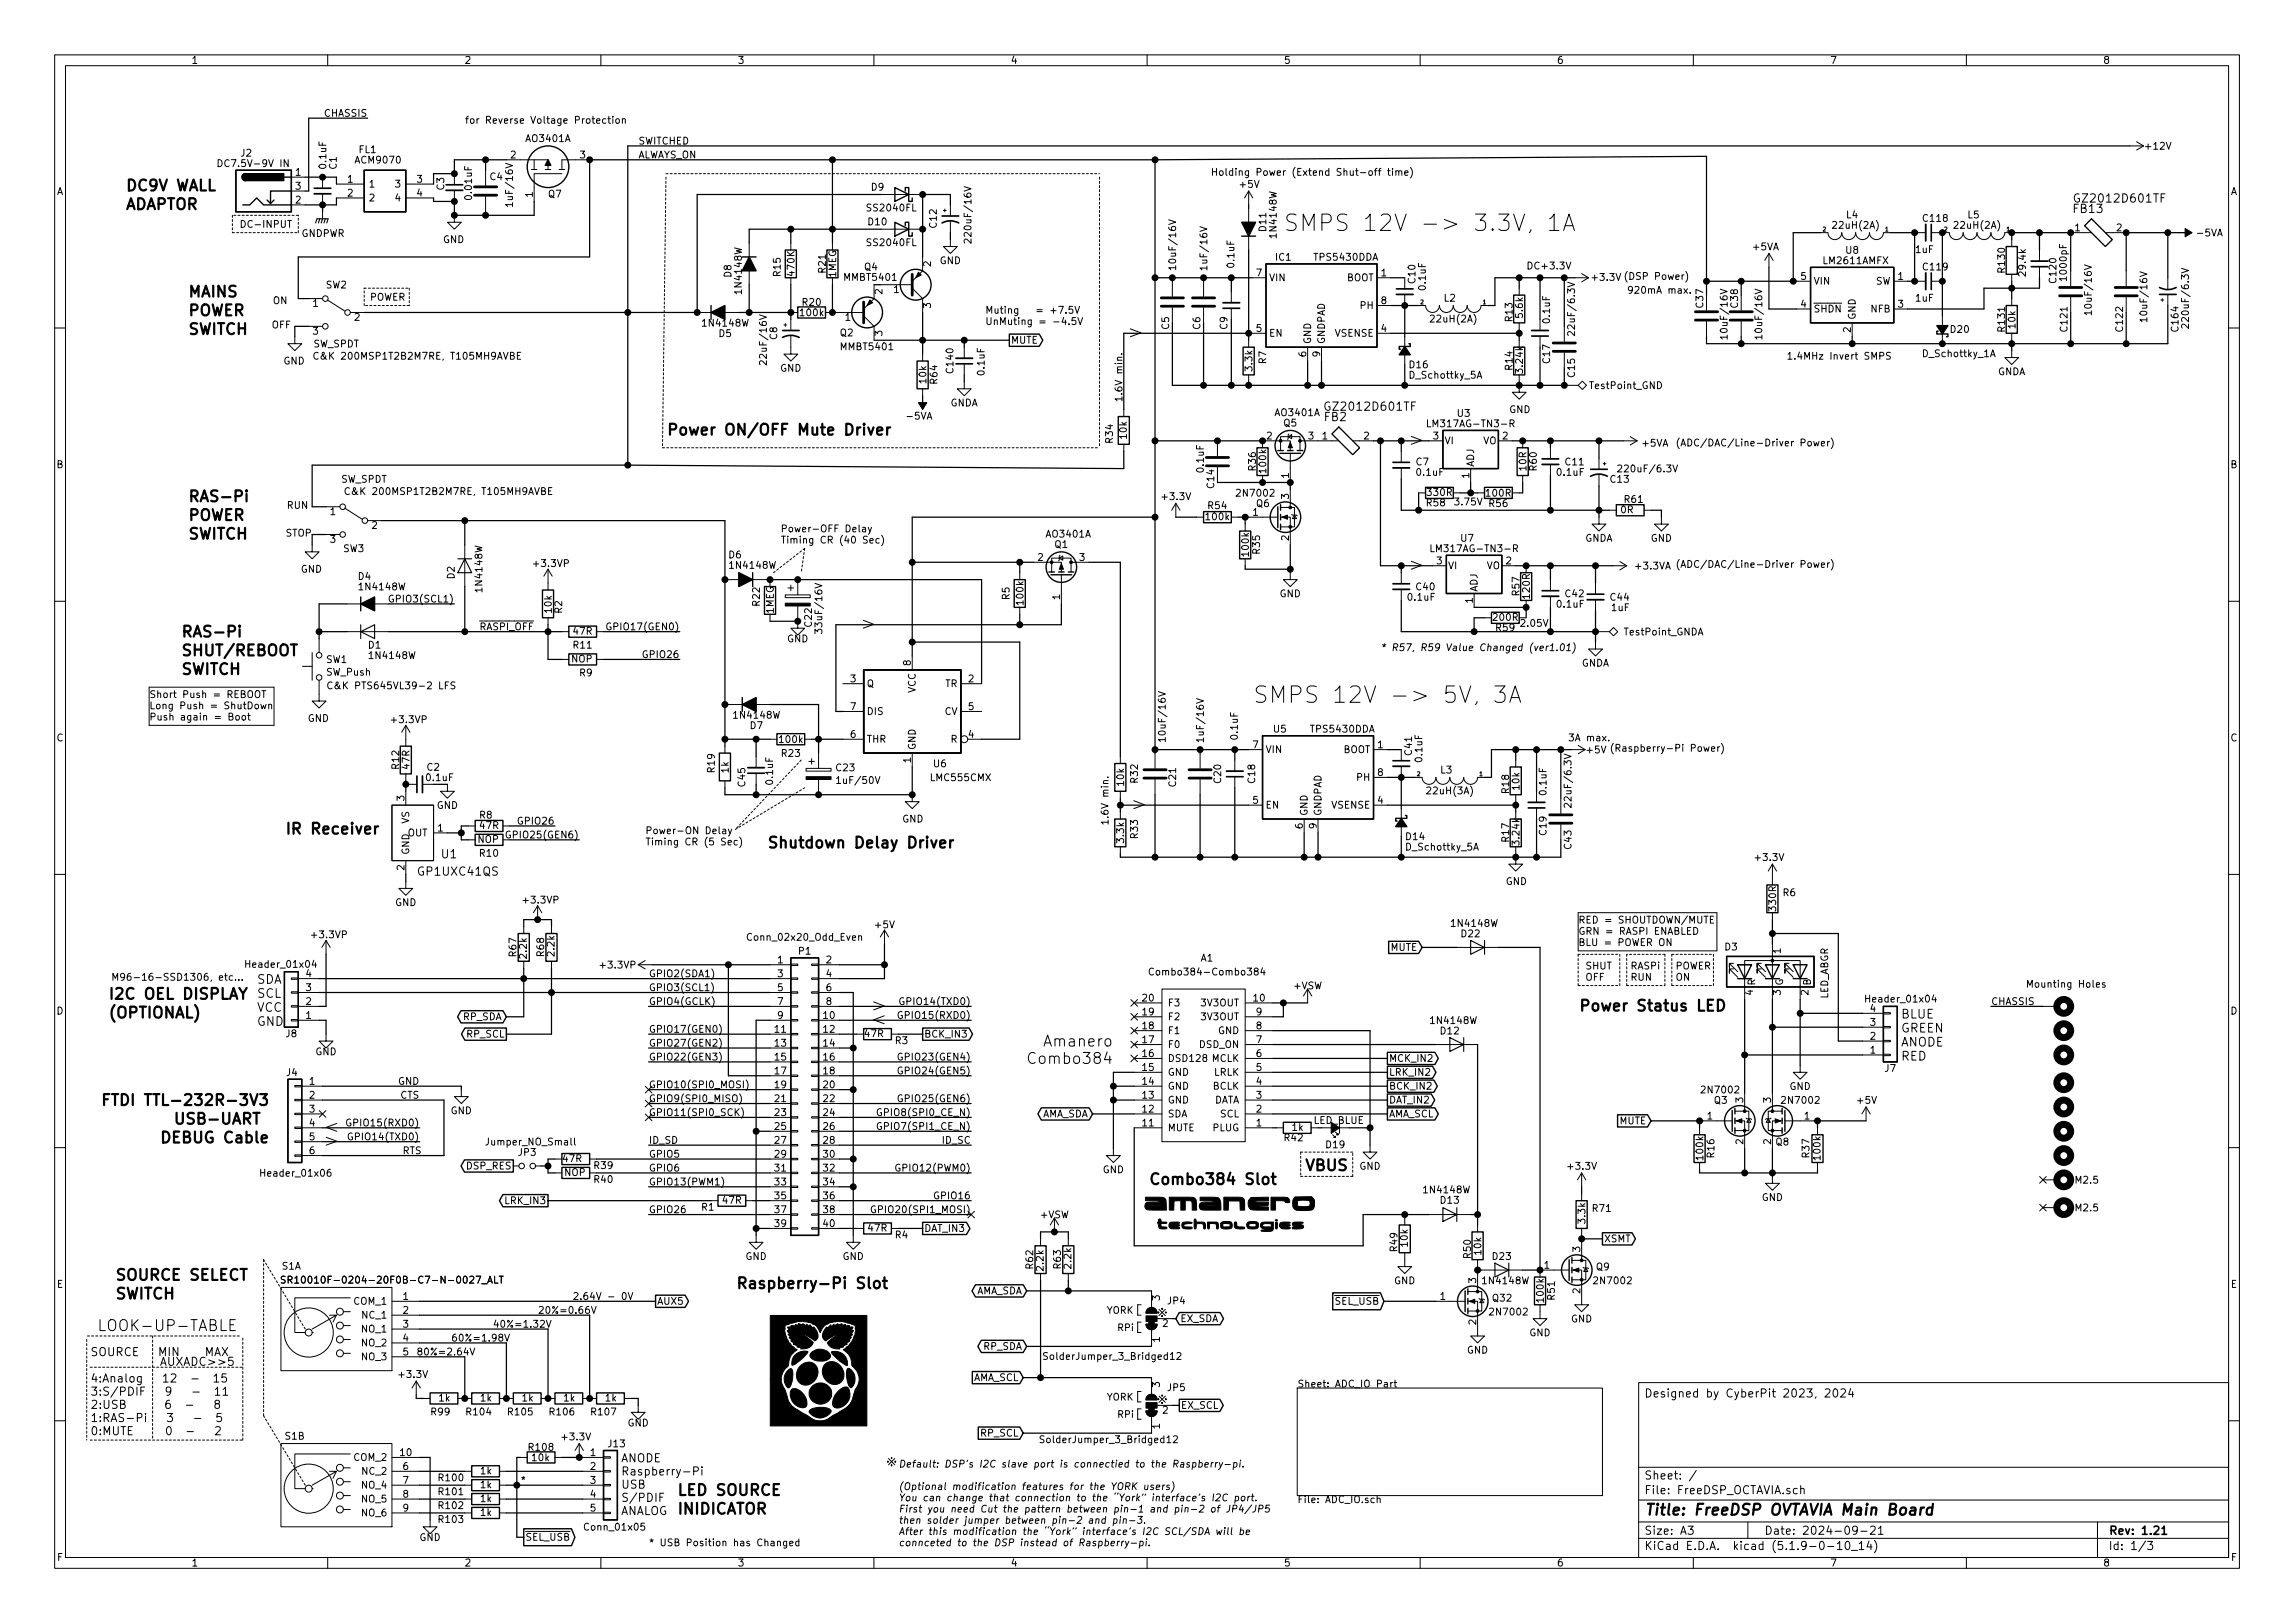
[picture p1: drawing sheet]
<svg xmlns="http://www.w3.org/2000/svg" width="420mm" height="297mm" viewBox="0 0 420 297" stroke-linecap="round" stroke-linejoin="round" font-family="sans-serif">
<defs><g id="words">
<g font-size="4.2">
<text x="234.9" y="42.3">SMPS 12V -&gt; 3.3V, 1A</text>
<text x="239.4" y="128.7">SMPS 12V -&gt; 5V, 3A</text>
</g>
<g font-size="3.5">
<text x="207.5" y="62">&gt;</text>
<text x="258.9" y="81.7">&gt;</text>
<text x="258.9" y="104.6">&gt;</text>
<text x="158.6" y="115.4">&gt;</text>
<text x="208.1" y="148.4">&gt;</text>
<text x="160.5" y="185.2">&gt;</text>
<text x="160.5" y="187.7">&lt;</text>
<text x="59.1" y="210">&gt;</text>
<text x="59.1" y="207.4">&lt;</text>
</g>
<g font-size="2.8">
<text x="22.9" y="35">DC9V WALL</text>
<text x="22.9" y="38.4">ADAPTOR</text>
<text x="34.3" y="54.4">MAINS</text>
<text x="34.3" y="57.8">POWER</text>
<text x="34.3" y="61.3">SWITCH</text>
<text x="121.9" y="79.7">Power ON/OFF Mute Driver</text>
<text x="34.3" y="91.9">RAS-Pi</text>
<text x="34.3" y="95.3">POWER</text>
<text x="34.3" y="98.7">SWITCH</text>
<text x="33" y="116.6">RAS-Pi</text>
<text x="33" y="120.1">SHUT/REBOOT</text>
<text x="33" y="123.5">SWITCH</text>
<text x="52.1" y="152.7">IR Receiver</text>
<text x="140.3" y="155.2">Shutdown Delay Driver</text>
<text x="19.7" y="182.9">I2C OEL DISPLAY</text>
<text x="288.9" y="185.1">Power Status LED</text>
<text x="19.7" y="186.3">(OPTIONAL)</text>
<text x="191.7" y="191.6">Amanero</text>
<text x="189.6" y="194.7">Combo384</text>
<text x="23.9" y="202.3">FTDI TTL-232R-3V3</text>
<text x="31" y="209.2">DEBUG Cable</text>
<text x="34.2" y="205.8">USB-UART</text>
<text x="238.8" y="214.3">VBUS</text>
<text x="210.2" y="216.8">Combo384 Slot</text>
<text x="21" y="234.4">SOURCE SELECT</text>
<text x="21" y="237.8">SWITCH</text>
<text x="134.6" y="235.9">Raspberry-Pi Slot</text>
<text x="17.8" y="243.6">LOOK-UP-TABLE</text>
<text x="123.8" y="273.7">LED SOURCE</text>
<text x="123.8" y="277.2">INIDICATOR</text>
<text x="301" y="277.3">Title: FreeDSP OVTAVIA Main Board</text>
</g>
<g font-size="2.2">
<text x="47" y="180">SDA</text>
<text x="47" y="182.6">SCL</text>
<text x="47" y="185.2">VCC</text>
<text x="47" y="187.7">GND</text>
<text x="348" y="186.4">BLUE</text>
<text x="348" y="189">GREEN</text>
<text x="348" y="191.5">ANODE</text>
<text x="348" y="194.1">RED</text>
</g>
<g font-size="2.1">
<text x="379.7" y="39">FB13</text>
<text x="380.7" y="37.1">GZ2012D601TF</text>
<text x="242.5" y="77.1">FB2</text>
<text x="243.2" y="75.2">GZ2012D601TF</text>
<text x="76.8" y="160.3">GP1UXC41QS</text>
<text x="80.9" y="157.1">U1</text>
<text x="16.5" y="248.2">SOURCE</text>
<text x="27.2" y="248.2">MIN</text>
<text x="29.2" y="250">AUXADC&gt;&gt;5</text>
<text x="16.5" y="253">4:Analog</text>
<text x="16.5" y="255.4">3:S/PDIF</text>
<text x="16.5" y="257.8">2:USB</text>
<text x="26.5" y="253">12 - 15</text>
<text x="30.8" y="257.8">8</text>
<text x="301" y="255.8">Designed by CyberPit 2023, 2024</text>
<text x="16.5" y="260.3">1:RAS-Pi</text>
<text x="16.5" y="262.7">0:MUTE</text>
<text x="26.8" y="260.3">3</text>
<text x="113.7" y="267.6">ANODE</text>
<text x="113.7" y="270">Raspberry-Pi</text>
<text x="113.7" y="272.5">USB</text>
<text x="113.7" y="274.9">S/PDIF</text>
<text x="301" y="273.5">File: FreeDSP_OCTAVIA.sch</text>
<text x="301" y="270.8">Sheet: /</text>
<text x="113.7" y="277.3">ANALOG</text>
<text x="301" y="280.9">Size: A3</text>
<text x="323" y="280.9">Date: 2024-09-21</text>
<text x="386" y="280.9">Rev: 1.21</text>
<text x="301" y="283.7">KiCad E.D.A. kicad (5.1.9-0-10_14)</text>
<text x="386" y="283.7">Id: 1/3</text>
</g>
<g font-size="1.8">
<text x="35" y="11.7">1</text>
<text x="85" y="11.7">2</text>
<text x="135" y="11.7">3</text>
<text x="185" y="11.7">4</text>
<text x="235" y="11.7">5</text>
<text x="285" y="11.7">6</text>
<text x="335" y="11.7">7</text>
<text x="385" y="11.7">8</text>
<text x="59.4" y="21.4">CHASSIS</text>
<text x="85.1" y="22.6">for Reverse Voltage Protection</text>
<text x="44.1" y="28.7">J2</text>
<text x="65.3" y="29.9">ACM9070</text>
<text x="65.7" y="28">FL1</text>
<text x="93.5" y="29">2</text>
<text x="96.4" y="26">AO3401A</text>
<text x="106.2" y="29">3</text>
<text x="116.8" y="29">ALWAYS_ON</text>
<text x="116.8" y="26.5">SWITCHED</text>
<text x="393" y="27.4">+12V</text>
<text x="10.4" y="35.7">A</text>
<text x="40.8" y="30.6">DC7.5V-9V IN</text>
<text x="54.1" y="32.2">1</text>
<text x="54.1" y="34.7">3</text>
<text x="59.7" y="30.7" transform="rotate(-90 59.7 30.7)">0.1uF</text>
<text x="61.6" y="30.9" transform="rotate(-90 61.6 30.9)">C1</text>
<text x="63.7" y="33.4">1</text>
<text x="63.7" y="36">2</text>
<text x="67.4" y="34.3">1</text>
<text x="72.5" y="34.3">3</text>
<text x="76.4" y="33.4">3</text>
<text x="76.4" y="36">4</text>
<text x="81.3" y="34.8" transform="rotate(-90 81.3 34.8)">C3</text>
<text x="89.7" y="33">C4</text>
<text x="159.5" y="34.9">D9</text>
<text x="221.6" y="32.2">Holding Power (Extend Shut-off time)</text>
<text x="227.1" y="34.4">+5V</text>
<text x="408.4" y="35.7">A</text>
<text x="43.8" y="41.7">DC-INPUT</text>
<text x="54.1" y="37.2">2</text>
<text x="67.4" y="36.9">2</text>
<text x="72.5" y="36.9">4</text>
<text x="86.4" y="36.3" transform="rotate(-90 86.4 36.3)">0.01uF</text>
<text x="93.9" y="37.3" transform="rotate(-90 93.9 37.3)">1uF/16V</text>
<text x="97.5" y="36.1" transform="rotate(-90 97.5 36.1)">1</text>
<text x="100.4" y="36.2">Q7</text>
<text x="159" y="38.7">SS2040FL</text>
<text x="159" y="41.2">D10</text>
<text x="171.5" y="41.6" transform="rotate(-90 171.5 41.6)">C12</text>
<text x="335.8" y="41.9">22uH(2A)</text>
<text x="338.1" y="40">L4</text>
<text x="352.2" y="40.6">C118</text>
<text x="358.1" y="41.9">22uH(2A)</text>
<text x="360.3" y="40">L5</text>
<text x="55.1" y="43.4">GNDPWR</text>
<text x="81.1" y="44.5">GND</text>
<text x="159" y="45">SS2040FL</text>
<text x="177.9" y="43.8" transform="rotate(-90 177.9 43.8)">220uF/16V</text>
<text x="231.8" y="42.3" transform="rotate(-90 231.8 42.3)">D11</text>
<text x="233.6" y="47.7">IC1</text>
<text x="233.7" y="43.3" transform="rotate(-90 233.7 43.3)">1N4148W</text>
<text x="240.8" y="47.7">TPS5430DDA</text>
<text x="321" y="45.8">+5VA</text>
<text x="338" y="46.4">U8</text>
<text x="350.7" y="46.3">1uF</text>
<text x="379.9" y="42.3">1</text>
<text x="387.5" y="42.3">2</text>
<text x="402.5" y="43.3">-5VA</text>
<text x="59.7" y="52.8">SW2</text>
<text x="133.9" y="50.7" transform="rotate(-90 133.9 50.7)">D8</text>
<text x="135.8" y="53.6" transform="rotate(-90 135.8 53.6)">1N4148W</text>
<text x="142.9" y="50.5" transform="rotate(-90 142.9 50.5)">R15</text>
<text x="145.5" y="50.4" transform="rotate(-90 145.5 50.4)">470K</text>
<text x="151.2" y="49.9" transform="rotate(-90 151.2 49.9)">R21</text>
<text x="153.1" y="50.8" transform="rotate(-90 153.1 50.8)">1MEG</text>
<text x="154.7" y="51.4">MMBT5401</text>
<text x="158.3" y="49.5">Q4</text>
<text x="161.5" y="53.9" transform="rotate(-90 161.5 53.9)">2</text>
<text x="163.7" y="53.6">1</text>
<text x="170.4" y="48.8" transform="rotate(-90 170.4 48.8)">2</text>
<text x="172" y="48.3">GND</text>
<text x="215.3" y="48.8" transform="rotate(-90 215.3 48.8)">10uF/16V</text>
<text x="221" y="48.9" transform="rotate(-90 221 48.9)">1uF/16V</text>
<text x="226" y="48.9" transform="rotate(-90 226 48.9)">0.1uF</text>
<text x="230" y="50.6">7</text>
<text x="232.3" y="51.5">VIN</text>
<text x="246.5" y="51.5">BOOT</text>
<text x="252.9" y="50.6">1</text>
<text x="259.1" y="51.8" transform="rotate(-90 259.1 51.8)">C10</text>
<text x="261" y="53" transform="rotate(-90 261 53)">0.1uF</text>
<text x="279.4" y="49.3">DC+3.3V</text>
<text x="291.7" y="51.4">+3.3V (DSP Power)</text>
<text x="297.8" y="53.8">920mA max.</text>
<text x="329.7" y="51.2">5</text>
<text x="332" y="52.1">VIN</text>
<text x="334" y="48.3">LM2611AMFX</text>
<text x="343.4" y="52.1">SW</text>
<text x="347.5" y="51.2">1</text>
<text x="352.2" y="49.5">C119</text>
<text x="367.1" y="49.8" transform="rotate(-90 367.1 49.8)">R130</text>
<text x="370.9" y="50.3" transform="rotate(-90 370.9 50.3)">29.4k</text>
<text x="376.5" y="51.6" transform="rotate(-90 376.5 51.6)">C120</text>
<text x="378.4" y="51.1" transform="rotate(-90 378.4 51.1)">1000pF</text>
<text x="50.1" y="55.7">ON</text>
<text x="57.3" y="56.2">1</text>
<text x="64.9" y="58.7">2</text>
<text x="67.6" y="55">POWER</text>
<text x="128.8" y="59.8">1N4148W</text>
<text x="146.6" y="57.9">100k</text>
<text x="147" y="56">R20</text>
<text x="154.8" y="58.7">1</text>
<text x="170.4" y="56.4" transform="rotate(-90 170.4 56.4)">3</text>
<text x="180.3" y="57.4">Muting</text>
<text x="180.3" y="59.5">UnMuting = -4.5V</text>
<text x="187.1" y="57.4">= +7.5V</text>
<text x="249.1" y="56.6">PH</text>
<text x="252.9" y="55.7">8</text>
<text x="262.2" y="59">22uH(2A)</text>
<text x="264.4" y="55.2">L2</text>
<text x="276.9" y="58.8" transform="rotate(-90 276.9 58.8)">R13</text>
<text x="278.8" y="58.1" transform="rotate(-90 278.8 58.1)">5.6k</text>
<text x="283.8" y="59" transform="rotate(-90 283.8 59)">0.1uF</text>
<text x="311.8" y="56.3" transform="rotate(-90 311.8 56.3)">C37</text>
<text x="318.2" y="56.3" transform="rotate(-90 318.2 56.3)">C38</text>
<text x="329.7" y="56.3">4</text>
<text x="332" y="57.2">SHDN</text>
<text x="339.7" y="58.6" transform="rotate(-90 339.7 58.6)">GND</text>
<text x="342.6" y="57.2">NFB</text>
<text x="347.5" y="56.3">3</text>
<text x="350.7" y="55.2">1uF</text>
<text x="383" y="57" transform="rotate(-90 383 57)">10uF/16V</text>
<text x="393.1" y="58.3" transform="rotate(-90 393.1 58.3)">10uF/16V</text>
<text x="400.7" y="59.3" transform="rotate(-90 400.7 59.3)">220uF/6.3V</text>
<text x="49.8" y="60.1">OFF</text>
<text x="57.1" y="65.8">C&amp;K 200MSP1T2B2M7RE, T105MH9AVBE</text>
<text x="57.3" y="61.3">3</text>
<text x="57.3" y="63.6">SW_SPDT</text>
<text x="131.6" y="61.7">D5</text>
<text x="142.3" y="62.1" transform="rotate(-90 142.3 62.1)">C8</text>
<text x="153.8" y="61.6">Q2</text>
<text x="154.1" y="64.1">MMBT5401</text>
<text x="161.5" y="61.5" transform="rotate(-90 161.5 61.5)">3</text>
<text x="185" y="62.9">MUTE</text>
<text x="214" y="60.3" transform="rotate(-90 214 60.3)">C5</text>
<text x="219.8" y="60.3" transform="rotate(-90 219.8 60.3)">C6</text>
<text x="224.7" y="60.3" transform="rotate(-90 224.7 60.3)">C9</text>
<text x="230" y="60.7">5</text>
<text x="232.3" y="61.6">EN</text>
<text x="239.1" y="65.3" transform="rotate(-90 239.1 65.3)">6</text>
<text x="240" y="63" transform="rotate(-90 240 63)">GND</text>
<text x="241.7" y="65.3" transform="rotate(-90 241.7 65.3)">9</text>
<text x="242.6" y="63" transform="rotate(-90 242.6 63)">GNDPAD</text>
<text x="244.4" y="61.6">VSENSE</text>
<text x="252.9" y="60.7">4</text>
<text x="288.3" y="60.7" transform="rotate(-90 288.3 60.7)">22uF/6.3V</text>
<text x="316.3" y="61.5" transform="rotate(-90 316.3 61.5)">10uF/16V</text>
<text x="322.6" y="61.5" transform="rotate(-90 322.6 61.5)">10uF/16V</text>
<text x="327" y="65.8">1.4MHz Invert SMPS</text>
<text x="338.8" y="60.8" transform="rotate(-90 338.8 60.8)">2</text>
<text x="352.1" y="65.4">D_Schottky_1A</text>
<text x="357.1" y="60.9">D20</text>
<text x="367.1" y="60.6" transform="rotate(-90 367.1 60.6)">R131</text>
<text x="369" y="60" transform="rotate(-90 369 60)">10k</text>
<text x="378.5" y="60.5" transform="rotate(-90 378.5 60.5)">C121</text>
<text x="388.7" y="60.5" transform="rotate(-90 388.7 60.5)">C122</text>
<text x="398.8" y="60.5" transform="rotate(-90 398.8 60.5)">C164</text>
<text x="51.9" y="66.7">GND</text>
<text x="140.4" y="66.2" transform="rotate(-90 140.4 66.2)">22uF/16V</text>
<text x="142.8" y="68">GND</text>
<text x="169.6" y="70.1" transform="rotate(-90 169.6 70.1)">10k</text>
<text x="171.6" y="70.2" transform="rotate(-90 171.6 70.2)">R64</text>
<text x="174.5" y="68.2" transform="rotate(-90 174.5 68.2)">C140</text>
<text x="180.3" y="68.5" transform="rotate(-90 180.3 68.5)">0.1uF</text>
<text x="229.3" y="67.8" transform="rotate(-90 229.3 67.8)">3.3k</text>
<text x="231.8" y="66.6" transform="rotate(-90 231.8 66.6)">R7</text>
<text x="258.1" y="67.4">D16</text>
<text x="258.2" y="69.3">D_Schottky_5A</text>
<text x="276.9" y="67.7" transform="rotate(-90 276.9 67.7)">R14</text>
<text x="278.8" y="68.1" transform="rotate(-90 278.8 68.1)">3.24k</text>
<text x="283.8" y="66.4" transform="rotate(-90 283.8 66.4)">C17</text>
<text x="288.3" y="69" transform="rotate(-90 288.3 69)">C15</text>
<text x="291.2" y="71.2">TestPoint_GND</text>
<text x="365.7" y="68.7">GNDA</text>
<text x="166.2" y="76.8">-5VA</text>
<text x="173.9" y="74.4">GNDA</text>
<text x="205.5" y="73.7" transform="rotate(-90 205.5 73.7)">1.6V min.</text>
<text x="233.6" y="76.2">AO3401A</text>
<text x="266.9" y="76.3">U3</text>
<text x="276.3" y="75.6">GND</text>
<text x="203.8" y="81" transform="rotate(-90 203.8 81)">R34</text>
<text x="206.3" y="80.2" transform="rotate(-90 206.3 80.2)">10k</text>
<text x="231.9" y="80.4">2</text>
<text x="235.1" y="78.1">Q5</text>
<text x="239.5" y="80.4">3</text>
<text x="242.1" y="80.4">1</text>
<text x="249.7" y="80.4">2</text>
<text x="262.3" y="78.2">LM317AG-TN3-R</text>
<text x="262.4" y="80.4">3</text>
<text x="264.4" y="81.3">VI</text>
<text x="271.5" y="81.3">VO</text>
<text x="275.1" y="80.4">2</text>
<text x="300.7" y="81.7">+5VA</text>
<text x="306.7" y="81.7">(ADC/DAC/Line-Driver Power)</text>
<text x="10.4" y="85.7">B</text>
<text x="62.4" y="88.4">SW_SPDT</text>
<text x="220.4" y="86.3" transform="rotate(-90 220.4 86.3)">0.1uF</text>
<text x="222.3" y="89.3" transform="rotate(-90 222.3 89.3)">C14</text>
<text x="229.9" y="86.1" transform="rotate(-90 229.9 86.1)">R36</text>
<text x="231.8" y="86.4" transform="rotate(-90 231.8 86.4)">100k</text>
<text x="236" y="87.5" transform="rotate(-90 236 87.5)">1</text>
<text x="259.3" y="85.2">C7</text>
<text x="259.5" y="87.1">0.1uF</text>
<text x="269" y="87.5" transform="rotate(-90 269 87.5)">1</text>
<text x="269.9" y="85.5" transform="rotate(-90 269.9 85.5)">ADJ</text>
<text x="279.5" y="86.1" transform="rotate(-90 279.5 86.1)">10R</text>
<text x="281.4" y="86.1" transform="rotate(-90 281.4 86.1)">R60</text>
<text x="285.2" y="87.1">0.1uF</text>
<text x="286.6" y="85.2">C11</text>
<text x="294.9" y="88.4">C13</text>
<text x="297" y="86.4">220uF/6.3V</text>
<text x="408.4" y="85.7">B</text>
<text x="52.7" y="93.1">RUN</text>
<text x="60.5" y="94.3">1</text>
<text x="62.9" y="90.6">C&amp;K 200MSP1T2B2M7RE, T105MH9AVBE</text>
<text x="212.9" y="91.5">+3.3V</text>
<text x="220.9" y="95.2">100k</text>
<text x="221.2" y="93.2">R54</text>
<text x="226.7" y="90.9">2N7002</text>
<text x="229.4" y="94.4">1</text>
<text x="230" y="92.8">Q6</text>
<text x="236" y="91.3" transform="rotate(-90 236 91.3)">3</text>
<text x="261.2" y="92.7">R58</text>
<text x="261.4" y="90.8">330R</text>
<text x="266.1" y="92.5">3.75V</text>
<text x="272.2" y="90.9">100R</text>
<text x="272.7" y="92.8">R56</text>
<text x="296.7" y="93.9">0R</text>
<text x="297.5" y="92">R61</text>
<text x="52.3" y="98.2">STOP</text>
<text x="60.5" y="99.4">3</text>
<text x="62.9" y="101.1">SW3</text>
<text x="68.1" y="96.8">2</text>
<text x="142.9" y="97.4">Power-OFF Delay</text>
<text x="142.9" y="99.5">Timing CR (40 Sec)</text>
<text x="191.6" y="98.4">AO3401A</text>
<text x="193.1" y="100.3">Q1</text>
<text x="228.7" y="101.7" transform="rotate(-90 228.7 101.7)">100k</text>
<text x="230.7" y="101.3" transform="rotate(-90 230.7 101.3)">R35</text>
<text x="236" y="98.9" transform="rotate(-90 236 98.9)">2</text>
<text x="262.9" y="101.1">LM317AG-TN3-R</text>
<text x="267.5" y="99.1">U7</text>
<text x="290.1" y="99.1">GNDA</text>
<text x="302.2" y="99.1">GND</text>
<text x="55.1" y="104.8">GND</text>
<text x="65.6" y="106.1">D4</text>
<text x="83.2" y="105.9" transform="rotate(-90 83.2 105.9)">D2</text>
<text x="97.9" y="103.8">+3.3VP</text>
<text x="133.5" y="102.2">D6</text>
<text x="133.8" y="104.1">1N4148W</text>
<text x="190" y="102.7">2</text>
<text x="197.6" y="102.7">3</text>
<text x="263" y="103.3">3</text>
<text x="265" y="104.2">VI</text>
<text x="272.1" y="104.2">VO</text>
<text x="275.7" y="103.3">2</text>
<text x="299.6" y="104.2">+3.3VA</text>
<text x="306.7" y="103.9">(ADC/DAC/Line-Driver Power)</text>
<text x="66" y="108">1N4148W</text>
<text x="72.1" y="110.3">GPIO3(SCL1)</text>
<text x="88.3" y="108.1" transform="rotate(-90 88.3 108.1)">1N4148W</text>
<text x="101" y="112.1" transform="rotate(-90 101 112.1)">10k</text>
<text x="102.9" y="112.2" transform="rotate(-90 102.9 112.2)">R2</text>
<text x="139.1" y="110.9" transform="rotate(-90 139.1 110.9)">R22</text>
<text x="141.7" y="112.3" transform="rotate(-90 141.7 112.3)">1MEG</text>
<text x="184.8" y="109.7" transform="rotate(-90 184.8 109.7)">R5</text>
<text x="187.4" y="110.6" transform="rotate(-90 187.4 110.6)">100k</text>
<text x="194.1" y="109.7" transform="rotate(-90 194.1 109.7)">1</text>
<text x="234.3" y="109.3">GND</text>
<text x="257.9" y="109.9">0.1uF</text>
<text x="259.3" y="108">C40</text>
<text x="269.6" y="110.4" transform="rotate(-90 269.6 110.4)">1</text>
<text x="270.5" y="108.4" transform="rotate(-90 270.5 108.4)">ADJ</text>
<text x="273.5" y="113.6">200R</text>
<text x="278.2" y="109" transform="rotate(-90 278.2 109)">R57</text>
<text x="280.1" y="109.5" transform="rotate(-90 280.1 109.5)">120R</text>
<text x="285.2" y="111.2">0.1uF</text>
<text x="286.6" y="109.3">C42</text>
<text x="294.9" y="109.9">C44</text>
<text x="295.1" y="111.8">1uF</text>
<text x="67.5" y="118.7">D1</text>
<text x="87.9" y="115.4">RASPI_OFF</text>
<text x="105" y="118.7">R11</text>
<text x="105" y="116.2">47R</text>
<text x="112.1" y="115.4">GPIO17(GEN0)</text>
<text x="144.1" y="117.6">GND</text>
<text x="148.6" y="114.7" transform="rotate(-90 148.6 114.7)">C22</text>
<text x="150.5" y="115.3" transform="rotate(-90 150.5 115.3)">33uF/16V</text>
<text x="252.7" y="119.2">* R57, R59 Value Changed (ver1.01)</text>
<text x="273.9" y="115.5">R59</text>
<text x="278.1" y="114.7">2.05V</text>
<text x="297.5" y="116.3">TestPoint_GNDA</text>
<text x="59.7" y="121.3">SW1</text>
<text x="59.8" y="123.7">SW_Push</text>
<text x="67.8" y="120.6">1N4148W</text>
<text x="104.6" y="121.2">NOP</text>
<text x="106.1" y="123.8">R9</text>
<text x="118.1" y="120.4">GPIO26</text>
<text x="155.7" y="124.9">3</text>
<text x="158.6" y="125.8">Q</text>
<text x="166.8" y="121.8" transform="rotate(-90 166.8 121.8)">8</text>
<text x="173" y="125.8">TR</text>
<text x="177.3" y="124.9">2</text>
<text x="289.5" y="122">GNDA</text>
<text x="27.3" y="127.7">Short Push = REBOOT</text>
<text x="27.3" y="129.8">Long Push = ShutDown</text>
<text x="27.3" y="131.9">Push again = Boot</text>
<text x="59.7" y="126.1">C&amp;K PTS645VL39-2 LFS</text>
<text x="134.5" y="131.5">1N4148W</text>
<text x="155.7" y="130">7</text>
<text x="158.6" y="130.8">DIS</text>
<text x="167.6" y="126.8" transform="rotate(-90 167.6 126.8)">VCC</text>
<text x="172.9" y="130.8">CV</text>
<text x="177.3" y="130">5</text>
<text x="10.4" y="135.7">C</text>
<text x="56.3" y="132.1">GND</text>
<text x="71.9" y="132.3">+3.3VP</text>
<text x="137.4" y="133.4">D7</text>
<text x="142.8" y="136">100k</text>
<text x="155.7" y="135">6</text>
<text x="158.6" y="135.9">THR</text>
<text x="167.6" y="137.3" transform="rotate(-90 167.6 137.3)">GND</text>
<text x="174.1" y="135.9">R</text>
<text x="177.3" y="135">4</text>
<text x="213.4" y="135.1" transform="rotate(-90 213.4 135.1)">10uF/16V</text>
<text x="220.4" y="135.3" transform="rotate(-90 220.4 135.3)">1uF/16V</text>
<text x="226.6" y="135.2" transform="rotate(-90 226.6 135.2)">0.1uF</text>
<text x="229.4" y="136.9">7</text>
<text x="231.6" y="137.8">VIN</text>
<text x="233.2" y="134.1">U5</text>
<text x="240.2" y="134.1">TPS5430DDA</text>
<text x="245.8" y="137.8">BOOT</text>
<text x="252.2" y="136.9">1</text>
<text x="287" y="135.7">3A max.</text>
<text x="290.6" y="137.9">+5V (Raspberry-Pi Power)</text>
<text x="408.4" y="135.7">C</text>
<text x="73.1" y="140.7" transform="rotate(-90 73.1 140.7)">R12</text>
<text x="75" y="140.7" transform="rotate(-90 75 140.7)">47R</text>
<text x="78.2" y="143">0.1uF</text>
<text x="78.2" y="141.1">C2</text>
<text x="130.9" y="141.3" transform="rotate(-90 130.9 141.3)">R19</text>
<text x="133.4" y="141.4" transform="rotate(-90 133.4 141.4)">1k</text>
<text x="136.4" y="143.9" transform="rotate(-90 136.4 143.9)">C45</text>
<text x="141.5" y="143.5" transform="rotate(-90 141.5 143.5)">0.1uF</text>
<text x="143.2" y="138.5">R23</text>
<text x="153.1" y="141.2">C23</text>
<text x="153.7" y="143.5">1uF/50V</text>
<text x="166.8" y="139.6" transform="rotate(-90 166.8 139.6)">1</text>
<text x="170.5" y="143">LMC555CMX</text>
<text x="171" y="140.4">U6</text>
<text x="205.8" y="143.7" transform="rotate(-90 205.8 143.7)">10k</text>
<text x="208.3" y="143.2" transform="rotate(-90 208.3 143.2)">R32</text>
<text x="215.3" y="143.9" transform="rotate(-90 215.3 143.9)">C21</text>
<text x="223.6" y="143.3" transform="rotate(-90 223.6 143.3)">C20</text>
<text x="229.8" y="143.3" transform="rotate(-90 229.8 143.3)">C18</text>
<text x="248.5" y="142.9">PH</text>
<text x="252.2" y="142">8</text>
<text x="258.5" y="138.2" transform="rotate(-90 258.5 138.2)">C41</text>
<text x="260.4" y="139.3" transform="rotate(-90 260.4 139.3)">0.1uF</text>
<text x="263.8" y="141.6">L3</text>
<text x="74" y="146.6" transform="rotate(-90 74 146.6)">3</text>
<text x="80" y="148">GND</text>
<text x="87.8" y="149.8">R8</text>
<text x="229.4" y="147.1">5</text>
<text x="231.6" y="148">EN</text>
<text x="239.4" y="149.4" transform="rotate(-90 239.4 149.4)">GND</text>
<text x="241.9" y="149.4" transform="rotate(-90 241.9 149.4)">GNDPAD</text>
<text x="243.8" y="148">VSENSE</text>
<text x="252.2" y="147.1">4</text>
<text x="261.5" y="145.4">22uH(3A)</text>
<text x="276.3" y="145.1" transform="rotate(-90 276.3 145.1)">R18</text>
<text x="278.2" y="144.5" transform="rotate(-90 278.2 144.5)">10k</text>
<text x="283.1" y="145.4" transform="rotate(-90 283.1 145.4)">0.1uF</text>
<text x="287.7" y="147.1" transform="rotate(-90 287.7 147.1)">22uF/6.3V</text>
<text x="74.6" y="153.1">OUT</text>
<text x="74.9" y="150.7" transform="rotate(-90 74.9 150.7)">VS</text>
<text x="80.2" y="152.2">1</text>
<text x="87.5" y="154.3">NOP</text>
<text x="87.9" y="151.7">47R</text>
<text x="93.6" y="153.5">GPIO25(GEN6)</text>
<text x="95.2" y="150.9">GPIO26</text>
<text x="118.1" y="152.7">Power-ON Delay</text>
<text x="118.1" y="154.7">Timing CR (5 Sec)</text>
<text x="165.2" y="150.5">GND</text>
<text x="202.9" y="151.2" transform="rotate(-90 202.9 151.2)">1.6V min.</text>
<text x="205.8" y="154.2" transform="rotate(-90 205.8 154.2)">3.3k</text>
<text x="208.3" y="153.4" transform="rotate(-90 208.3 153.4)">R33</text>
<text x="238.5" y="151.6" transform="rotate(-90 238.5 151.6)">6</text>
<text x="241" y="151.6" transform="rotate(-90 241 151.6)">9</text>
<text x="257.5" y="153.8">D14</text>
<text x="257.5" y="155.7">D_Schottky_5A</text>
<text x="276.3" y="154" transform="rotate(-90 276.3 154)">R17</text>
<text x="278.2" y="154.5" transform="rotate(-90 278.2 154.5)">3.24k</text>
<text x="283.1" y="152.8" transform="rotate(-90 283.1 152.8)">C19</text>
<text x="287.7" y="155.3" transform="rotate(-90 287.7 155.3)">C43</text>
<text x="74" y="159.3" transform="rotate(-90 74 159.3)">2</text>
<text x="74.9" y="156.5" transform="rotate(-90 74.9 156.5)">GND</text>
<text x="87.9" y="156.8">R10</text>
<text x="275.7" y="162">GND</text>
<text x="321.5" y="157.6">+3.3V</text>
<text x="72.3" y="165.8">GND</text>
<text x="96" y="165.4">+3.3VP</text>
<text x="325.2" y="166.6" transform="rotate(-90 325.2 166.6)">330R</text>
<text x="326.5" y="164">R6</text>
<text x="57.3" y="171.7">+3.3VP</text>
<text x="137.3" y="172.2">Conn_02x20_Odd_Even</text>
<text x="160.3" y="169.9">+5V</text>
<text x="265.9" y="169.6">1N4148W</text>
<text x="267.6" y="171.5">D22</text>
<text x="288.9" y="169">RED = SHOUTDOWN/MUTE</text>
<text x="288.9" y="171.1">GRN = RASPI ENABLED</text>
<text x="288.9" y="173.1">BLU = POWER ON</text>
<text x="315.8" y="174">D3</text>
<text x="20.3" y="179.5">M96-16-SSD1306, etc</text>
<text x="45.5" y="177.1">Header_01x04</text>
<text x="56" y="178.9">4</text>
<text x="94.5" y="175" transform="rotate(-90 94.5 175)">R67</text>
<text x="96.4" y="175.3" transform="rotate(-90 96.4 175.3)">2.2k</text>
<text x="99.6" y="175" transform="rotate(-90 99.6 175)">R68</text>
<text x="101.5" y="174.9" transform="rotate(-90 101.5 174.9)">2.2k</text>
<text x="110.1" y="177.3">+3.3VP</text>
<text x="118.7" y="178.9">GPIO2(SDA1)</text>
<text x="142.4" y="176.3">1</text>
<text x="142.4" y="178.9">3</text>
<text x="146.3" y="174.7">P1</text>
<text x="151.3" y="176.3">2</text>
<text x="151.3" y="178.9">4</text>
<text x="211.7" y="178.5">Combo384-Combo384</text>
<text x="219.9" y="176">A1</text>
<text x="254.6" y="174">MUTE</text>
<text x="290.2" y="177.4">SHUT</text>
<text x="290.2" y="179.5">OFF</text>
<text x="298.4" y="177.4">RASPi</text>
<text x="298.4" y="179.5">RUN</text>
<text x="306.7" y="177.4">POWER</text>
<text x="306.7" y="179.5">ON</text>
<text x="326" y="174.5" transform="rotate(-90 326 174.5)">1</text>
<text x="10.4" y="185.7">D</text>
<text x="56" y="183.9">2</text>
<text x="56" y="181.4">3</text>
<text x="118.7" y="181.4">GPIO3(SCL1)</text>
<text x="118.7" y="183.9">GPIO4(GCLK)</text>
<text x="142.4" y="181.4">5</text>
<text x="142.4" y="183.9">7</text>
<text x="151.3" y="181.4">6</text>
<text x="151.3" y="183.9">8</text>
<text x="165.7" y="183.9">GPIO14(TXD0)</text>
<text x="209.2" y="185.8">19</text>
<text x="209.2" y="183.3">20</text>
<text x="213.7" y="184.2">F3</text>
<text x="220.1" y="184.2">3V3OUT</text>
<text x="229.5" y="183.3">10</text>
<text x="230" y="185.8">9</text>
<text x="236.9" y="181.1">+VSW</text>
<text x="320.9" y="182.1" transform="rotate(-90 320.9 182.1)">4</text>
<text x="321.4" y="180.4" transform="rotate(-90 321.4 180.4)">R</text>
<text x="326" y="182.1" transform="rotate(-90 326 182.1)">3</text>
<text x="326.4" y="180.4" transform="rotate(-90 326.4 180.4)">G</text>
<text x="331.1" y="182.1" transform="rotate(-90 331.1 182.1)">2</text>
<text x="331.5" y="180.4" transform="rotate(-90 331.5 180.4)">B</text>
<text x="334.7" y="183" transform="rotate(-90 334.7 183)">LED_ABGR</text>
<text x="342" y="183.5">Header_01x04</text>
<text x="342.4" y="185.2">4</text>
<text x="364.5" y="183.9">CHASSIS</text>
<text x="370.8" y="180.8">Mounting Holes</text>
<text x="408.4" y="185.7">D</text>
<text x="52.4" y="189.8">J8</text>
<text x="56" y="186.5">1</text>
<text x="84.8" y="186.7">RP_SDA</text>
<text x="85.5" y="189.9">RP_SCL</text>
<text x="118.7" y="189">GPIO17(GEN0)</text>
<text x="118.7" y="191.6">GPIO27(GEN2)</text>
<text x="141.9" y="189">11</text>
<text x="141.9" y="191.6">13</text>
<text x="142.4" y="186.5">9</text>
<text x="150.8" y="186.5">10</text>
<text x="150.8" y="189">12</text>
<text x="150.8" y="191.6">14</text>
<text x="158.4" y="189.8">47R</text>
<text x="163.9" y="191.1">R3</text>
<text x="165.5" y="186.5">GPIO15(RXD0)</text>
<text x="169.2" y="189.9">BCK_IN3</text>
<text x="209.2" y="190.9">17</text>
<text x="209.2" y="188.4">18</text>
<text x="213.7" y="191.8">F0</text>
<text x="213.7" y="189.3">F1</text>
<text x="213.7" y="186.7">F2</text>
<text x="219.6" y="191.8">DSD_ON</text>
<text x="220.1" y="186.7">3V3OUT</text>
<text x="223" y="189.3">GND</text>
<text x="230" y="190.9">7</text>
<text x="230" y="188.4">8</text>
<text x="262.1" y="187.4">1N4148W</text>
<text x="263.8" y="189.3">D12</text>
<text x="342.4" y="190.3">2</text>
<text x="342.4" y="187.7">3</text>
<text x="52.5" y="196.9">J4</text>
<text x="57.7" y="193.1">GND</text>
<text x="118.7" y="194.1">GPIO22(GEN3)</text>
<text x="141.9" y="194.1">15</text>
<text x="141.9" y="196.6">17</text>
<text x="150.8" y="194.1">16</text>
<text x="150.8" y="196.6">18</text>
<text x="165.4" y="194.1">GPIO23(GEN4)</text>
<text x="165.4" y="196.6">GPIO24(GEN5)</text>
<text x="209.2" y="196">15</text>
<text x="209.2" y="193.5">16</text>
<text x="213.7" y="196.9">GND</text>
<text x="213.7" y="194.3">DSD128</text>
<text x="221.8" y="194.3">MCLK</text>
<text x="222.2" y="196.9">LRLK</text>
<text x="230" y="196">5</text>
<text x="230" y="193.5">6</text>
<text x="254.3" y="196.9">LRK_IN2</text>
<text x="254.3" y="194.3">MCK_IN2</text>
<text x="342.4" y="192.8">1</text>
<text x="345.1" y="196.2">J7</text>
<text x="56.7" y="198.5">1</text>
<text x="56.7" y="201.1">2</text>
<text x="56.7" y="203.6">3</text>
<text x="72.9" y="198.5">GND</text>
<text x="73.3" y="201.1">CTS</text>
<text x="82.5" y="203.9">GND</text>
<text x="118.7" y="199.2">GPIO10(SPI0_MOSI)</text>
<text x="118.7" y="201.7">GPIO9(SPI0_MISO)</text>
<text x="141.9" y="199.2">19</text>
<text x="141.9" y="201.7">21</text>
<text x="150.8" y="199.2">20</text>
<text x="150.8" y="201.7">22</text>
<text x="165.4" y="201.7">GPIO25(GEN6)</text>
<text x="209.2" y="203.6">12</text>
<text x="209.2" y="201.1">13</text>
<text x="209.2" y="198.5">14</text>
<text x="213.7" y="202">GND</text>
<text x="213.7" y="199.4">GND</text>
<text x="222" y="202">DATA</text>
<text x="222" y="199.4">BCLK</text>
<text x="230" y="203.6">2</text>
<text x="230" y="201.1">3</text>
<text x="230" y="198.5">4</text>
<text x="254.3" y="199.4">BCK_IN2</text>
<text x="254.3" y="202">DAT_IN2</text>
<text x="311.8" y="200.1">2N7002</text>
<text x="313.9" y="202">Q3</text>
<text x="319.2" y="201.8" transform="rotate(-90 319.2 201.8)">3</text>
<text x="324.2" y="201.8" transform="rotate(-90 324.2 201.8)">3</text>
<text x="326.5" y="202">2N7002</text>
<text x="327.6" y="199.5">GND</text>
<text x="340.1" y="202">+5V</text>
<text x="56.7" y="206.2">4</text>
<text x="56.7" y="208.7">5</text>
<text x="64.5" y="206.2">GPIO15(RXD0)</text>
<text x="64.7" y="208.7">GPIO14(TXD0)</text>
<text x="89.3" y="209.6">Jumper_NO_Small</text>
<text x="118.7" y="204.3">GPIO11(SPI0_SCK)</text>
<text x="118.7" y="209.3">ID_SD</text>
<text x="141.9" y="204.3">23</text>
<text x="141.9" y="206.8">25</text>
<text x="141.9" y="209.3">27</text>
<text x="150.8" y="204.3">24</text>
<text x="150.8" y="206.8">26</text>
<text x="150.8" y="209.3">28</text>
<text x="161.7" y="204.3">GPIO8(SPI0_CE_N)</text>
<text x="161.7" y="206.8">GPIO7(SPI1_CE_N)</text>
<text x="172.6" y="209.3">ID_SC</text>
<text x="190.5" y="204.5">AMA_SDA</text>
<text x="209.2" y="206.2">11</text>
<text x="213.7" y="207">MUTE</text>
<text x="213.7" y="204.5">SDA</text>
<text x="222" y="207">PLUG</text>
<text x="223.4" y="204.5">SCL</text>
<text x="230" y="206.2">1</text>
<text x="235.2" y="208.9">R42</text>
<text x="236.6" y="207">1k</text>
<text x="240.4" y="205.7">LED_BLUE</text>
<text x="254.3" y="204.5">AMA_SCL</text>
<text x="296.5" y="205.8">MUTE</text>
<text x="312.6" y="204.9">1</text>
<text x="319.2" y="209.4" transform="rotate(-90 319.2 209.4)">2</text>
<text x="324.2" y="209.4" transform="rotate(-90 324.2 209.4)">2</text>
<text x="325.1" y="209.6">Q8</text>
<text x="330.4" y="204.9">1</text>
<text x="48.2" y="215.4">Header_01x06</text>
<text x="56.7" y="211.2">6</text>
<text x="73.7" y="211.2">RTS</text>
<text x="85.5" y="214">DSP_RES</text>
<text x="94.9" y="211.5">JP3</text>
<text x="103.1" y="212.7">47R</text>
<text x="103.4" y="215.2">NOP</text>
<text x="108.8" y="214">R39</text>
<text x="118.7" y="211.9">GPIO5</text>
<text x="118.7" y="214.4">GPIO6</text>
<text x="141.9" y="211.9">29</text>
<text x="141.9" y="214.4">31</text>
<text x="150.8" y="211.9">30</text>
<text x="150.8" y="214.4">32</text>
<text x="164.9" y="214.4">GPIO12(PWM0)</text>
<text x="201.9" y="214.7">GND</text>
<text x="242.8" y="210.1">D19</text>
<text x="248.9" y="214.1">GND</text>
<text x="287.2" y="214.1">+3.3V</text>
<text x="311.8" y="212.2" transform="rotate(-90 311.8 212.2)">100k</text>
<text x="313.9" y="211.8" transform="rotate(-90 313.9 211.8)">R16</text>
<text x="331.3" y="211.8" transform="rotate(-90 331.3 211.8)">R37</text>
<text x="333.3" y="212.2" transform="rotate(-90 333.3 212.2)">100k</text>
<text x="92.7" y="220.4">LRK_IN3</text>
<text x="108.8" y="216.5">R40</text>
<text x="118.7" y="217">GPIO13(PWM1)</text>
<text x="128.5" y="221.6">R1</text>
<text x="132.4" y="220.3">47R</text>
<text x="141.9" y="217">33</text>
<text x="141.9" y="219.5">35</text>
<text x="150.8" y="217">34</text>
<text x="150.8" y="219.5">36</text>
<text x="171.4" y="219.5">GPIO16</text>
<text x="260.9" y="218.4">1N4148W</text>
<text x="263.8" y="220.3">D13</text>
<text x="291.6" y="221.8">R71</text>
<text x="322.5" y="219.8">GND</text>
<text x="380.1" y="216.6">M2.5</text>
<text x="380.1" y="221.7">M2.5</text>
<text x="118.7" y="222">GPIO26</text>
<text x="141.9" y="222">37</text>
<text x="141.9" y="224.6">39</text>
<text x="150.8" y="222">38</text>
<text x="150.8" y="224.6">40</text>
<text x="159" y="225.4">47R</text>
<text x="160.9" y="222">GPIO20(SPI1_MOSI)</text>
<text x="163.9" y="226.7">R4</text>
<text x="169.2" y="225.5">DAT_IN3</text>
<text x="190.5" y="223">+VSW</text>
<text x="290.2" y="223.8" transform="rotate(-90 290.2 223.8)">3.3k</text>
<text x="293.6" y="227.4">XSMT</text>
<text x="51.6" y="232.4">S1A</text>
<text x="136.5" y="230.6">GND</text>
<text x="154.3" y="230.6">GND</text>
<text x="189.2" y="232.2" transform="rotate(-90 189.2 232.2)">R62</text>
<text x="191.1" y="232.5" transform="rotate(-90 191.1 232.5)">2.2k</text>
<text x="194.2" y="232.1" transform="rotate(-90 194.2 232.1)">R63</text>
<text x="196.1" y="232.1" transform="rotate(-90 196.1 232.1)">2.2k</text>
<text x="255.8" y="229" transform="rotate(-90 255.8 229)">R49</text>
<text x="257.7" y="228.1" transform="rotate(-90 257.7 228.1)">10k</text>
<text x="269.3" y="230.2" transform="rotate(-90 269.3 230.2)">R50</text>
<text x="271.2" y="229.6" transform="rotate(-90 271.2 229.6)">10k</text>
<text x="273.3" y="230.6">D23</text>
<text x="282.7" y="232.2">1</text>
<text x="289.3" y="229.1" transform="rotate(-90 289.3 229.1)">3</text>
<text x="292.3" y="232.5">Q9</text>
<text x="10.4" y="235.7">E</text>
<text x="55.5" y="234.9">SR10010F-0204-20F0B-C7-N-0027_ALT</text>
<text x="64.9" y="238.8">COM_1</text>
<text x="73.8" y="237.9">1</text>
<text x="104.8" y="237.9">2.64V - 0V</text>
<text x="120.3" y="238.8">AUX5</text>
<text x="178.4" y="236.9">AMA_SDA</text>
<text x="212.3" y="238" transform="rotate(-90 212.3 238)">3</text>
<text x="213.8" y="238.7">JP4</text>
<text x="244.4" y="238.8">SEL_USB</text>
<text x="255.2" y="235">GND</text>
<text x="263.7" y="237.9">1</text>
<text x="270.3" y="234.8" transform="rotate(-90 270.3 234.8)">3</text>
<text x="271.7" y="235">1N4148W</text>
<text x="273.3" y="238.2">Q32</text>
<text x="282.6" y="238.2" transform="rotate(-90 282.6 238.2)">100k</text>
<text x="284.7" y="237.9" transform="rotate(-90 284.7 237.9)">R51</text>
<text x="289.3" y="236.7" transform="rotate(-90 289.3 236.7)">2</text>
<text x="292.1" y="235">2N7002</text>
<text x="408.4" y="235.7">E</text>
<text x="66.4" y="243.9">NO_1</text>
<text x="66.5" y="241.3">NC_1</text>
<text x="73.8" y="240.4">2</text>
<text x="73.8" y="243">3</text>
<text x="73.8" y="245.5">4</text>
<text x="82.5" y="245.5">60%=1.98V</text>
<text x="90.2" y="243">40%=1.32V</text>
<text x="98.4" y="240.4">20%=0.66V</text>
<text x="212.3" y="245.6" transform="rotate(-90 212.3 245.6)">1</text>
<text x="212.9" y="242.9">2</text>
<text x="216.1" y="242">EX_SDA</text>
<text x="270.3" y="242.5" transform="rotate(-90 270.3 242.5)">2</text>
<text x="273.1" y="240.8">2N7002</text>
<text x="280" y="244.6">GND</text>
<text x="287.6" y="242">GND</text>
<text x="66.4" y="246.4">NO_2</text>
<text x="66.4" y="249">NO_3</text>
<text x="73.8" y="248.1">5</text>
<text x="76.2" y="248.1">80%=2.64V</text>
<text x="180" y="247.1">RP_SDA</text>
<text x="191.9" y="248.9">SolderJumper_3_Bridged12</text>
<text x="268.6" y="247.7">GND</text>
<text x="73.2" y="252.2">+3.3V</text>
<text x="80.4" y="256.5">1k</text>
<text x="88" y="256.5">1k</text>
<text x="95.6" y="256.5">1k</text>
<text x="103.3" y="256.5">1k</text>
<text x="110.9" y="256.5">1k</text>
<text x="178" y="252.8">AMA_SCL</text>
<text x="212.3" y="253.9" transform="rotate(-90 212.3 253.9)">3</text>
<text x="213.8" y="254.6">JP5</text>
<text x="216.2" y="257.8">EX_SCL</text>
<text x="237.5" y="253.9">Sheet: ADC_IO Part</text>
<text x="52.2" y="263.5">S1B</text>
<text x="79" y="259">R99</text>
<text x="85.5" y="259">R104</text>
<text x="93.1" y="259">R105</text>
<text x="100.8" y="259">R106</text>
<text x="103.1" y="263.6">+3.3V</text>
<text x="108.4" y="259">R107</text>
<text x="114.9" y="261.1">GND</text>
<text x="179.6" y="262.9">RP_SCL</text>
<text x="212.3" y="261.5" transform="rotate(-90 212.3 261.5)">1</text>
<text x="212.9" y="258.7">2</text>
<text x="64.9" y="267.4">COM_2</text>
<text x="66.5" y="269.9">NC_2</text>
<text x="73.3" y="266.5">10</text>
<text x="73.8" y="269">6</text>
<text x="88" y="269.8">1k</text>
<text x="96.9" y="265.5">R108</text>
<text x="97.5" y="267.4">10k</text>
<text x="108.1" y="266.5">1</text>
<text x="108.1" y="269">2</text>
<text x="111.4" y="264.9">J13</text>
<text x="164.5" y="268.6">Default: DSPs I2C slave port is connectied to the Raspberry-pi.</text>
<text x="191.3" y="264.1">SolderJumper_3_Bridged12</text>
<text x="66.4" y="272.5">NO_4</text>
<text x="66.4" y="275">NO_5</text>
<text x="73.8" y="271.6">7</text>
<text x="73.8" y="274.1">8</text>
<text x="80.4" y="273.6">R101</text>
<text x="80.4" y="271.1">R100</text>
<text x="88" y="274.9">1k</text>
<text x="88" y="272.4">1k</text>
<text x="95.2" y="271.6">*</text>
<text x="108.1" y="271.6">3</text>
<text x="108.1" y="274.1">4</text>
<text x="164.5" y="272.7">(Optional modification features for the YORK users)</text>
<text x="164.5" y="274.8">You can change that connection to the York interfaces I2C port.</text>
<text x="237.5" y="275.1">File: ADC_IO.sch</text>
<text x="66.4" y="277.5">NO_6</text>
<text x="73.8" y="276.6">9</text>
<text x="80.4" y="278.7">R103</text>
<text x="80.4" y="276.2">R102</text>
<text x="88" y="277.5">1k</text>
<text x="96.1" y="282">SEL_USB</text>
<text x="107.3" y="280.1">Conn_01x05</text>
<text x="108.1" y="276.6">5</text>
<text x="164.5" y="276.8">First you need Cut the pattern between pin-1 and pin-2 of JP4/JP5</text>
<text x="164.5" y="278.9">then solder jumper between pin-2 and pin-3.</text>
<text x="164.5" y="280.9">After this modification the York interfaces I2C SCL/SDA will be</text>
<text x="10.5" y="285.7">F</text>
<text x="35" y="286.7">1</text>
<text x="76.8" y="282">GND</text>
<text x="85" y="286.7">2</text>
<text x="118.7" y="283">* USB Position has Changed</text>
<text x="135" y="286.7">3</text>
<text x="164.5" y="283">connceted to the DSP instead of Raspberry-pi.</text>
<text x="185" y="286.7">4</text>
<text x="235" y="286.7">5</text>
<text x="285" y="286.7">6</text>
<text x="335" y="286.7">7</text>
<text x="385" y="286.7">8</text>
<text x="408.5" y="285.7">F</text>
</g>
<g font-size="1.7">
<text x="202.6" y="240.4">YORK</text>
<text x="204.5" y="243.6">RPi</text>
<text x="202.6" y="256.3">YORK</text>
<text x="204.5" y="259.5">RPi</text>
</g>
<g font-size="1.1">
<text x="333.7" y="42.4">2</text>
<text x="345.2" y="42.4">1</text>
<text x="356" y="42.4">2</text>
<text x="367.4" y="42.4">1</text>
<text x="260.1" y="55.7">2</text>
<text x="271.5" y="55.7">1</text>
<text x="259.4" y="142">2</text>
<text x="270.9" y="142">1</text>
</g>
</g></defs>
<g fill="none" stroke="#000" stroke-width=".18">
<path d="M10 10h400v277h-400zM12 12h396v273.1h-396zM60 10v2M110 10v2M160 10v2M210 10v2M260 10v2M310 10v2M360 10v2M39.9 29.2a.64 .64 0 0 1 .8 .7 .64 .64 0 0 1-.8 .6zM52.8 29.2v1.3l-.8-1.3v1.3M53.3 32.4h2.6"/>
<path d="M53.3 37.5h2.6M53.3 35h2.6M59.1 32.4v2.1M59.1 35.5v2M59.1 38.8v1.2M61.6 33.7h5.1M61.6 36.2h5.1M74.3 33.7h5.1M74.3 36.2h5.1M83.2 39.4v1.3h-1.3l1.3 1.2 1.3-1.2h-1.3M83.2 31.8v2M83.2 34.8v2.1"/>
<path d="M88.9 31.2v2.7M88.9 36v2.8M92.6 29.9l1.2 .4-1.2 .4M92.7 29.2h7.6v1.8M93.8 37.5h-1.2l.3 .3M93.8 37.1v.7M97.3 31h1M97.8 29.2v1.8M99.8 31h1M102.4 31h1M102.9 31.8h-5.1v5.1M107.9 29.2h-5v1.8"/>
<path d="M109.2 22.1l.6-.1v-.2l-.4-.1-.2 .2 .1 .6h.5M110.9 21.8l-.3-.1-.3 .3 .1 .5h.5M111.3 21.7h.5M111.5 21.3v1.1l.3 .2M112.2 21.3v.1M112.2 21.7v.9M112.9 21.8l.3-.1 .1 .2v.6l-.3 .1-.3-.3zM113.9 21.9l.2-.2 .3 .1 .1 .8M113.9 21.7v.9M161.3 35.6h7.6M172.7 38.5h.5M173 38.3v.5"/>
<path d="M174 37.5v2M176.5 34.1l1.3 .5-1.3 .4M228.6 35v2.5M228.6 38.1v7.7M228.6 35l-.8 1.2M228.6 35l.8 1.2M251.6 31.3h.5M252.1 30.8l-.3 .2v1.1M252.3 31.3h.5M252.8 30.8l-.3 .2v1.1M254 31.3h.5M254.2 30.8v1.1l.3 .2"/>
<path d="M254.9 30.8v.1M254.9 31.3v.8M255.5 31.4l.2-.1h.3l.1 .8M255.5 31.3v.8M256.1 31.4l.2-.1h.3v.8M257.2 31.7l.6-.1-.1-.3h-.3l-.2 .1 .1 .6h.4M258.2 30.6a1.47 1.47 0 0 1 0 2M277.1 39.2l1 3 1-3M380.6 35.5a.75 .75 0 0 0-.9 .6 .75 .75 0 0 0 .6 .9l.4-.2v-.5h-.3M389.9 26.7h2.5M391.2 25.9l1.2 .8M392.4 26.7l-1.2 .8"/>
<path d="M52.7 40.3h.7M53 40.3v1.3M56.5 54.6h2.6M56.5 59.7h2.6M59.9 54.9l3.2 2M64.1 57.2h2.6M127.6 57.2h7.7M137.2 44.5v7.6M139 57.6l1.3 .5-1.3 .4M143.5 59.5h.5M143.8 59.2v.5M144.8 57.2h1.2"/>
<path d="M144.8 44.5v1.3M144.8 50.8v1.3M144.8 58.5v2M151.1 57.2h7M152.4 44.5v1.3M152.4 50.8v1.3M158.1 57.8l1.9 1.9v2.6M160 52.1v2.5l-1.9 2M161.3 41.9h7.6M161.3 52.1h5.7M167 52.7l1.9 1.9v2.6M168.9 47v2.6l-1.9 1.9"/>
<path d="M174 43.9v1.2h1.3l-1.3 1.3-1.3-1.3h1.3M174 40.5v2.1M177.8 43.8v.7l-.9-.7-.4 .2 .1 .5M186.3 56.5v1l-.2 .3-.3-.1M186.3 56.6l-.3-.1-.3 .2 .2 .6h.4M193.8 56.1h.9l-.6 1.2M194.7 58.1l-.3 .9h.8M195 58.6v.8M195.1 57.2v.1M195.7 59.3v.1M196.4 56.1h-.6l-.1 .6 .2-.1h.4l.1 .6-.2 .1-.5-.1M196.8 56.1l.4 1.2 .4-1.2"/>
<path d="M196.9 58.1h-.6l-.1 .6 .2-.1 .5 .1v.6l-.2 .1-.5-.1M197.3 58.1l.5 1.3 .4-1.3M214 40.2l1.2 .5-1.2 .4M214.6 51.5v2.8M214.6 56.3v2.8M215.2 49h-1.2l.3 .4M215.2 48.6v.8M219.7 41.5l1.3 .4-1.3 .5M220.3 51.5v2.8M220.3 56.3v2.8M221 49.1h-1.3l.3 .3M221 48.7v.7"/>
<path d="M225.4 53.4v2M225.4 56.4v2.1M229.2 50.8h2.6M252.1 55.9h2.5M252.1 50.8h2.5M257.2 50.8v2.1M257.2 53.9v2M259.7 55.9h1.3a1.27 1.27 0 0 0 1.3 1.3 1.27 1.27 0 0 0 1.2-1.3 1.27 1.27 0 0 0 1.3 1.3 1.27 1.27 0 0 0 1.3-1.3 1.27 1.27 0 0 0 1.2 1.3 1.27 1.27 0 0 0 1.3-1.3 1.27 1.27 0 0 0 1.3 1.3 1.27 1.27 0 0 0 1.2-1.3h1.3M278.1 52.7v1.3M278.1 59.1v1.3M280.3 42l-.3 .6M281.9 58.5v2"/>
<path d="M283.7 40l.6-.4 .2-.4v3M283.7 42.2h1.7M286.3 42.2l.9-3 1 3M286.4 59.7v2.8M286.5 41.3h1.5M286.7 48l.4 1.2 .5-1.2M287 51.6l1.3 .5-1.3 .4M288.3 50.8h2.5M289.6 50.1l1.2 .7M290.8 50.8l-1.2 .8M308.3 52.8l.6 .9M308.3 50.3l-.4 .2"/>
<path d="M308.6 49.7a1.47 1.47 0 0 1 0 1.9M308.9 52.8l-.6 .9M309.4 53.6v.1M312.4 58.8v2.8M314.9 52.9l1.3 .5-1.3 .4M318.8 58.8v2.8M321.3 52.9l1.3 .5-1.3 .4M323.8 46.4l-.7 1.3M323.8 46.4v2.5M323.8 46.4l.8 1.3M328.9 51.5h2.6M328.9 56.6h2.6"/>
<path d="M333.4 42.6h1.2a1.27 1.27 0 0 0 1.3 1.3 1.27 1.27 0 0 0 1.3-1.3 1.27 1.27 0 0 0 1.3 1.3 1.27 1.27 0 0 0 1.2-1.3 1.27 1.27 0 0 0 1.3 1.3 1.27 1.27 0 0 0 1.3-1.3 1.27 1.27 0 0 0 1.2 1.3 1.27 1.27 0 0 0 1.3-1.3h1.3M339.1 59.1v2.5M346.7 51.5h2.5M346.7 56.6h2.5M350.5 42.6h2.1M350.5 51.5h2.1M353.6 42.6h3.3a1.27 1.27 0 0 0 1.2 1.3 1.27 1.27 0 0 0 1.3-1.3 1.27 1.27 0 0 0 1.3 1.3 1.27 1.27 0 0 0 1.2-1.3 1.27 1.27 0 0 0 1.3 1.3 1.27 1.27 0 0 0 1.3-1.3 1.27 1.27 0 0 0 1.3 1.3 1.27 1.27 0 0 0 1.2-1.3h1.3M353.6 51.5h2M355.6 57.8v5.1M368.3 43.9v1.2M368.3 50.2v1.3M368.3 54.6v1.3"/>
<path d="M373.4 45.8v2M373.4 48.8v2M379.1 49.6v2.8M379.1 54.4v2.8M379.1 42.6h3.8M381.6 48.5l1.3 .4-1.3 .4M381.6 41.3l1.3-1.3 3.8 3.9-1.3 1.2zM382.9 57.3h-1.3l.4 .3M382.9 56.9v.7M385.4 42.6h3.9M389.3 49.6v2.8M389.3 54.4v2.8"/>
<path d="M391.8 49.7l1.2 .5-1.2 .4M393 58.5h-1.2l.3 .4M393 58.2v.7M395.6 54.9h.5M395.9 54.6v.6M396.9 50.8v2.1M396.9 53.9v2M399.4 49.1l1.3 .4-1.3 .4M400.7 59.3v.8l-.8-.7-.2-.1-.3 .3 .1 .5M10 60h2M54 61.6v1.3h-1.3l1.3 1.3 1.2-1.3h-1.2M92.2 64.5l.4 1.2 .4-1.2"/>
<path d="M93.4 65.1l.6-.1 .1-.4-.7-.1v1.2h.5l.2-.1 .1-.3-.3-.2M94.7 65.1h.4M95.3 64.5h-.6v1.2h.6M140.3 66v.8l-.9-.8-.4 .3 .2 .5M144.8 61.5v3.3h1.2l-1.2 1.3-1.3-1.3h1.3M168.9 64.8v1.3M168.9 71.2v1.2M176.5 69.9v1.3h1.3l-1.3 1.2-1.2-1.2h1.2M176.5 63.5v2.1M176.5 66.6v2M205.3 64.8h.1M205.4 65.4h-.8v.3l.1 .2"/>
<path d="M205.7 75v1.2M228.6 62.3v1.2M228.6 68.6v1.3M229.2 61h2.6M235.8 79.9l.7-.4v.8zM236 79.4l-.2 .1v.8l-.1 .1M239.4 63.5v2.6M241.9 63.5v2.6M243.8 79.4l1.3-1.3 3.8 3.9-1.3 1.2zM252.1 61h2.5M257.2 61.6v5.1M261.3 76.8v1.3h.7"/>
<path d="M270.4 69.2l.5-1.2 .4 1.2M270.6 68.9h.6M276.5 77.5h.6l.1-.2-.1-.3-.6-.2v1.3M276.8 77.5l.4 .6M278.1 70.5v1.3h1.3l-1.3 1.3-1.2-1.3h1.2M278.1 62.3v1.2M278.1 68.6v1.3M281.9 61.5v2M286.4 64.6v2.7M286.4 70.5h2.5M288.3 60.7v.8l-.9-.8-.4 .2 .1 .5M289.7 69.8l.7 .7-.7 .8-.8-.8z"/>
<path d="M298.4 79.9l1.3 .8M303.5 69.9a.64 .64 0 0 1 .7 .6 .64 .64 0 0 1-.7 .6zM316.2 61.7h-1.3l.4 .4M316.2 61.3v.8M322.6 61.7h-1.3l.3 .4M322.6 61.3v.8M344.1 65.1h.7l.1-.2-.1-.3-.7-.1v1.2M346.1 64.6l-.5-.1-.2 .1 .1 .4 .5 .3 .1 .2-.3 .2h-.4M364.4 65.3l.4-1.3 .5 1.3M364.5 64.9h.7M368.3 64.2v1.2h1.3l-1.3 1.3-1.3-1.3h1.3M368.3 61v1.3"/>
<path d="M408 60h2M57.1 99.7v1.3h-1.2l1.2 1.3 1.3-1.3h-1.3M59.7 92.7h2.5M59.7 97.8h2.5M63.1 93l3.2 2M67.3 95.3h2.5M85.1 99.7v7.7M97.9 89.2l.4 1.3 .4-1.3M99.2 89.9l.5-.1 .1-.4-.6-.2v1.3h.4l.2-.1 .1-.3-.3-.2M100.4 89.9h.4M101 89.2h-.6v1.3h.6M157.9 96.6h.5l.1 .7"/>
<path d="M158.5 96.8l-.4 .1-.2 .1v.3h.6M159 96.5l.3 .8M159.3 99l.6-.1-.1-.3h-.3l-.2 .1v.7h.5M159.6 96.5l-.4 1.1-.2 .2M161 98.6h-.4l-.2 .2 .1 .6h.5M161.4 98a1.47 1.47 0 0 1 0 1.9M205.7 81.3v1.3M215.3 92.1l.7 1.3M215.3 92.1v2.6M215.3 92.1l-.8 1.3M219.1 94.7h1.2M222.9 80.7v2.8"/>
<path d="M225.4 94.7h1.3M228 95.9v1.3M228.6 94.7h5.3M231.1 82v-1.3h5.1v1.8M231.1 87v1.3M234.4 94.7h1.8v5M234.4 92.9h2.6v3.5h-2.6M234.4 82.5v-2.6h3.6v2.6M236.2 83v5.3M236.2 89.6v3.3M236.5 94.1l.1 .2h.8l.1 .1M237 94.3l.4 .6h-.8z"/>
<path d="M238 80.7h7.1M247.6 80.7h3.9M256.5 82.6v2M256.5 85.6v2.1M259.7 90.2h1.3M261.6 80.7h2.6M262 99.7v1.3h.6M266.1 90.2h1.2M269.2 85.8v2.5M270.5 91.1l.4 1.3 .4-1.3M270.5 90.2h1.3M274.3 80.7h2.6"/>
<path d="M276.9 90.2h1.2M278.8 80.7v1.3M278.8 87v1.3M283.8 82v2M283.8 85v2M292.7 94.7v1.2h1.3l-1.3 1.3-1.2-1.3h1.2M292.7 83.9v2M292.7 86.9v2M293.5 84.9h.5M293.8 84.6v.5M294.6 93.4h1.3M296.2 85.2l.4-.1 .3 .4-.1 .2-.7 .7h.8"/>
<path d="M297.2 80.7h2.5M299.7 80.7l-1.3 .7M301 93.4h1.3M304.2 94.7v1.2h1.2l-1.2 1.3-1.3-1.3h1.3M306.3 85.1l.4 1.3 .4-1.3M331 80.9l.2-.1 .4 .1v.5l-.1 .2h-.3l-.2-.1zM332.1 80.8l.2 .8 .2-.6 .3 .6 .2-.8M333.5 81.2l.5-.1v-.3h-.4l-.1 .2v.6h.5M334.6 80.8v.8M334.9 80.8l-.3 .2M335.3 80.2a1.47 1.47 0 0 1 0 1.9M10 110h2"/>
<path d="M57.1 119.4v5.1M58.4 116.9v2.5M63.5 110.5h7.6M63.5 115.6h7.6M72 109a.59 .59 0 0 0-.8 .6 .59 .59 0 0 0 .8 .5v-.4h-.2M100.3 104.2v3.8M100.3 113.1v1.2M100.3 104.2l-.7 1.2M100.3 104.2l.8 1.2M102.9 115.6h1.2M109.2 115.6h1.3M111.8 114.1a.59 .59 0 0 0-.7 .6 .59 .59 0 0 0 .7 .5l.1-.5h-.3"/>
<path d="M132.7 106.1h7.6M141 106.1v1.3M141 112.4v1.3M143.8 108.9h4.5v.5h-4.5zM144.3 107.6h1M144.8 107.1v1M146 110.9v4.1h1.3l-1.3 1.2-1.2-1.2h1.2M146 106.1v2.8M149.2 116v-.8l.5 .4 .1-.3 .4-.1 .3 .2-.2 .6M149.2 106.8l1.3 .4-1.3 .4M186.7 104.8v1.3M186.7 111.2v1.2"/>
<path d="M189.2 102.9h5.1v1.8M192.5 104.7v-2.6h3.6v2.6M193.9 102.1l.7-.3v.7zM194.1 101.6l-.2 .2v.7l-.1 .2M194.3 105.2v5.3M196.1 102.9h3.3M228 102.3v1.2M236.2 104.8v1.3h1.3l-1.3 1.3-1.3-1.3h1.3M256.5 104.8v2M256.5 107.9v2M262.3 103.5h2.5M269.9 108.6v2.6"/>
<path d="M271.8 113.1h1.2M275 103.5h2.5M277.1 100.4l.6-.1 .1-.2-.1-.3-.6-.1v1.3M277.4 100.4l.4 .6M279.4 103.5v1.3M279.4 109.9v1.3M281.9 118.7l.7-.1-.1-.3h-.5l-.1 .6 .2 .2 .3-.1M282.5 113.4l.5 1.2 .4-1.2M283.1 118.2l-.1 .9M283.5 118.2l-.4 .3M283.8 119.1h.7M283.8 106.1v2"/>
<path d="M283.8 109.1v2.1M283.9 118.2l.4-.4-.2 1.3M285 119v.1M285.9 117.9l.3-.1a.75 .75 0 0 1-.3 1.3l-.3-.5zM286.8 119.1h.7M286.9 118.2l.4-.4-.2 1.3M288.1 117.6a1.49 1.49 0 0 1-.2 2M292.1 117.5v1.3h1.3l-1.3 1.3-1.3-1.3h1.3M292.1 115.6h2.5M292.1 106.7v2M292.1 109.8v2M294.6 115.6l.8-.8 .8 .8-.8 .8z"/>
<path d="M295.3 103.5h2.5M296.5 102.8l1.3 .7M297.8 103.5l-1.3 .8M310.9 116.2l.4-1.3 .5 1.3M311 115.9h.6M331 103.1l.2-.1 .4 .1v.5l-.1 .2h-.3l-.2-.1zM332.1 103l.2 .8 .2-.6 .3 .6 .2-.8M333.5 103.4l.5-.1v-.2l-.4-.1-.1 .2v.6h.5M334.6 103v.8M334.9 103l-.3 .2M335.3 102.4a1.47 1.47 0 0 1 0 1.9M408 110h2"/>
<path d="M27.3 125.8h22.9v7h-22.9zM41.9 131.1h.6l.1-.2-.1-.3-.6-.1v1.3h.5l.2-.1 .1-.3-.3-.3M43.3 131l.3-.1 .2 .3v.4l-.2 .2-.3-.1-.1-.1zM44.4 131l.3-.1 .2 .2v.6l-.3 .1-.3-.2zM45.3 130.9h.5M45.4 126.6l.3-.2a.44 .44 0 0 1 .5 .4v.7l-.3 .2-.3-.1a1.07 1.07 0 0 1-.2-1zM45.5 130.5v1.1l.3 .2M46.8 126.6l.2-.2a.45 .45 0 0 1 .6 .4l-.2 .8h-.5a.92 .92 0 0 1-.1-1zM46.8 128.9h.3l.2 .2v.4l-.2 .2h-.3l-.1-.2zM47.8 128.9l.2 .8 .2-.6 .3 .6 .2-.8M47.9 126.4h.8M48.3 126.4v1.3"/>
<path d="M49.2 129l.2-.1h.3v.8M49.2 128.9v.8M55.4 122h1.7M58.4 124.5v3.8h-1.3l1.3 1.3 1.3-1.3h-1.3M74.3 132.8v3.8M74.3 132.8l-.8 1.2M74.3 132.8l.8 1.2M80.5 124.8v1.3h.6M81.5 125.4h.4M82.1 124.8h-.6v1.3M83.3 124.9l-.5-.1-.2 .1-.1 .3 .2 .2 .5 .1 .1 .3-.3 .3-.5-.1M102.9 120.7h1.2"/>
<path d="M109.2 120.7h1.3M132.7 136.6v1.2M133.3 128.9h7.7M138.4 138.5v2M141 135.3h1.2M147.3 135.3h1.3M148.1 139.4h1M148.6 138.8v1.1M149.9 137.8v2.8M154.3 125.1h3.8M154.3 135.3h3.8M154.3 130.2h3.8"/>
<path d="M167 120.1v2.5M167 137.8v2.6M175.9 125.1h3.8M175.9 130.2h3.8M177.2 135.3h2.5M205.1 138.5v1.2M211.5 137.8v2.8M212.1 126.6l1.2 .4-1.2 .4M213.3 135.4h-1.2l.3 .3M213.3 135v.7M219 127.8l1.3 .5-1.3 .4M219.7 137.8v2.8"/>
<path d="M220.3 135.4h-1.3l.4 .4M220.3 135.1v.7M226.1 139.1v2M228.6 137.2h2.5M231.7 125.7l-.4-.2h-.7a.72 .72 0 0 0-.6 .7 .72 .72 0 0 0 .6 .8 1.07 1.07 0 0 1 1.1 .7 .77 .77 0 0 1-.6 .8h-.7l-.4-.1M233 128.5v-3l1 2.2 1-2.2v3M236.4 127.1h1.2a.81 .81 0 0 0 .6-.8 .81 .81 0 0 0-.6-.8h-1.2v3M251.5 137.2h2.5M256.5 137.2v2M277.5 139.1v1.3M286.4 138l1.2 .4-1.2 .5M287.7 137.2h2.5"/>
<path d="M288.9 136.4l1.3 .8M290.2 137.2l-1.3 .8M293.4 134.8l.6 .8M294 134.8l-.6 .8M294.5 135.5v.1M311.9 136.7l.3 .8 .2-.6 .3 .6 .2-.8M313.3 137.1l.6-.1v-.3h-.4l-.2 .1 .1 .7h.5M314.5 136.7v.8M314.8 136.7l-.3 .2M315.1 136.1a1.4 1.4 0 0 1 0 1.9M71.8 147.4h7.6v10.1h-7.6zM74.3 143.5h2"/>
<path d="M74.3 141.6v1.3M74.3 144.8v2.6M74.3 157.5v2.6M77.3 143.5h2.1M79.4 152.4h2.5M81.9 143.5v1.3h1.3l-1.3 1.3-1.3-1.3h1.3M85.7 151.2h1.3M85.7 153.7h1.3M92.1 151.2h1.2M92.1 153.7h1.2M93.4 152.2a.59 .59 0 0 0-.7 .6 .59 .59 0 0 0 .7 .5v-.5h-.2M132.3 151.8h.5l.1 .8"/>
<path d="M132.7 142.9v1.3M132.9 152.1h-.5l-.1 .2 .1 .3 .5-.1M133.3 154.2l.6-.1-.1-.2-.3-.1-.2 .2v.6h.5M133.3 151.8l.4 .8M134 151.8l-.5 1.1-.2 .1M135 153.9l-.4-.1-.2 .2 .1 .6h.5M135.4 153.2a1.47 1.47 0 0 1 0 1.9M138.4 141.5v2M147.6 140.6h4.5v.5h-4.5zM149.9 142.7v2.8M153.2 142.5l.3-.4v1.3M153.2 143.4h.7"/>
<path d="M160.2 142.1l.5 1.3 .4-1.3M167 145.5v1.2h1.3l-1.3 1.3-1.3-1.3h1.3M202.7 142.3h.2M202.9 142.9h-.8l-.1 .3 .2 .2M205.1 144.8v1.3M205.1 148.6v1.3M205.1 155v1.2M211.5 142.7v2.8M219.7 142.7v2.8M226.1 142.1v2.1M228.6 147.4h2.5M238.8 149.9v2.5"/>
<path d="M241.3 149.9v2.5M251.5 147.4h2.5M251.5 142.3h2.5M256.5 140.2v2.1M256.5 148v5.1M259.1 142.3h1.2a1.27 1.27 0 0 0 1.3 1.2 1.27 1.27 0 0 0 1.3-1.2 1.27 1.27 0 0 0 1.3 1.2 1.27 1.27 0 0 0 1.2-1.2 1.27 1.27 0 0 0 1.3 1.2 1.27 1.27 0 0 0 1.3-1.2 1.27 1.27 0 0 0 1.2 1.2 1.27 1.27 0 0 0 1.3-1.2h1.3M269.8 155.6l.4-1.3 .4 1.3M269.9 155.2h.6M277.5 156.9v1.3h1.3l-1.3 1.2-1.3-1.2h1.3M277.5 145.5v1.2M277.5 148.6v1.3M277.5 155v1.2"/>
<path d="M281.3 144.8v2M281.3 147.9v2M285.7 146.1v2.8M285.7 150.9v2.8M287.6 147v.8l-.9-.8-.3 .3 .1 .5M324.5 158.2v3.8M324.5 158.2l.7 1.2M324.5 158.2l-.8 1.2M10 160h2M38.7 179.4l-.1 .2M40.2 179l.6-.1-.1-.3h-.4l-.1 .2v.6h.5M41.1 178.6h.5"/>
<path d="M41.3 178.1v1.1l.3 .2M42.6 178.6h-.4l-.2 .2 .1 .6h.5M43.1 179.3v.1M43.7 179.3v.1M44.3 179.3v.1M53.3 179h1.3v.2h-1.3zM54.6 179.1h3.8M57.5 175.7l-.4 .9h.8M57.8 176.2v.8M59.7 172.1l-.8 1.3M59.7 172.1v2.6M59.7 172.1l.8 1.3"/>
<path d="M74.3 161.3v1.3h1.3l-1.3 1.3-1.3-1.3h1.3M95.9 169.6v1.3M95.9 175.9v1.3M98.4 165.8l-.7 1.2M98.4 165.8v2.5M98.4 165.8l.8 1.2M101 169.6v1.3M101 175.9v1.3M116.8 176.6h2.6M116.8 176.6l1.3 .7M118.1 175.8l-1.3 .8M130.3 179.9a1.47 1.47 0 0 1 0 1.9"/>
<path d="M130.3 177.3a1.47 1.47 0 0 1 0 2M141 176.6h3.8M141 179.1h3.8M144.8 179h1.2v.2h-1.2zM144.8 176.4h1.2v.3h-1.2zM148.6 179h1.3v.2h-1.3zM148.6 176.4h1.3v.3h-1.3zM149.9 176.6h3.8M149.9 179.1h3.8M157.2 171.4l.2-.1h.3v.8M157.2 171.3v.8M161.9 170.2l-.7 1.3"/>
<path d="M161.9 170.2v2.6M161.9 170.2l.8 1.3M211.2 177.3a.6 .6 0 0 0-.9 .4 .6 .6 0 0 0 .6 .7l.3-.1M229.8 177.7l-.1-.1v-.3l.1-.1 .4 .1 .2 .1-.1 .2-.6 .2-.1 .2v.2l.2 .2h.4l.2-.2v-.2l-.3-.3M231.1 177.1l-.3 .9h.8M231.4 177.6v.8M266.7 173.4h7.6M288.9 167h25.4v7h-25.4zM305.9 171.8v1.3l-.7-1.3v1.3M309.5 169.7h-.6v1.3h.6M310.1 169.7a.64 .64 0 0 1 .7 .7 .64 .64 0 0 1-.7 .6zM312 167.7h.7"/>
<path d="M313.1 168.3h.4M313.7 167.7h-.6v1.2h.6M317.4 177.3h-.8v.8v-.8l1.5 1.6M317.4 176.3h-.8v.8v-.8l1.5 1.5M318.1 176.6h2.6zM318.1 176.6h.1M318.1 179.1h2.6M322.5 177.3h-.8v.8v-.8l1.5 1.6M322.5 176.3h-.8v.8v-.8l1.5 1.5M323.2 176.6h2.6zM323.2 176.6h.1M323.2 179.1h2.6"/>
<path d="M324.5 167v1.3M324.5 172.8v10.1M327.5 177.3h-.7v.8v-.8l1.5 1.6M327.5 176.3h-.7v.8v-.8l1.5 1.5M385.4 179.9l-.3-.1-.2 .2v.2l.5 .1v.3h-.5M408 160h2M53.3 181.5h1.3v.3h-1.3zM53.3 186.6h1.3v.3h-1.3zM53.3 184.1h1.3v.2h-1.3zM54 198.7h1.2v.2h-1.2zM54.6 186.7h3.8M54.6 181.6h3.8"/>
<path d="M54.6 184.2h3.8M55.2 198.8h3.9M59.7 189.3v1.2h-1.3l1.3 1.3 1.3-1.3h-1.3M84.5 199.4v1.3h-1.3l1.3 1.3 1.2-1.3h-1.2M118.1 198.8l1.3 1.2M119.4 198.8l-1.3 1.2M130.4 182.4a1.4 1.4 0 0 1 0 1.9M131.7 187.5a1.47 1.47 0 0 1 0 1.9M131.7 190a1.47 1.47 0 0 1 0 2M131.7 192.6a1.47 1.47 0 0 1 0 1.9M136.6 197.6a1.47 1.47 0 0 1 0 2M141 186.7h3.8"/>
<path d="M141 189.3h3.8M141 191.8h3.8M141 194.3h3.8M141 196.9h3.8M141 199.4h3.8M141 181.6h3.8M141 184.2h3.8M144.8 196.8h1.2v.2h-1.2zM144.8 194.2h1.2v.3h-1.2zM144.8 191.7h1.2v.2h-1.2zM144.8 189.1h1.2v.3h-1.2zM144.8 199.3h1.2v.3h-1.2z"/>
<path d="M144.8 186.6h1.2v.3h-1.2zM144.8 184.1h1.2v.2h-1.2zM144.8 181.5h1.2v.3h-1.2zM148.6 196.8h1.3v.2h-1.3zM148.6 194.2h1.3v.3h-1.3zM148.6 191.7h1.3v.2h-1.3zM148.6 189.1h1.3v.3h-1.3zM148.6 199.3h1.3v.3h-1.3zM148.6 186.6h1.3v.3h-1.3zM148.6 184.1h1.3v.2h-1.3zM148.6 181.5h1.3v.3h-1.3zM149.9 186.7h3.8"/>
<path d="M149.9 189.3h3.8M149.9 191.8h3.8M149.9 194.3h3.8M149.9 196.9h3.8M149.9 199.4h3.8M149.9 181.6h3.8M149.9 184.2h3.8M156.8 189.3h1.3M163.2 189.3h1.3M165.1 185.2a.59 .59 0 0 0-.7 .6 .59 .59 0 0 0 .7 .5l.1-.4h-.3M165.1 192.8a.59 .59 0 0 0-.7 .6 .59 .59 0 0 0 .7 .6l.1-.5h-.3M165.1 195.4a.59 .59 0 0 0-.7 .5 .59 .59 0 0 0 .7 .6l.1-.5h-.3"/>
<path d="M165.4 182.7a.59 .59 0 0 0-.7 .5 .59 .59 0 0 0 .7 .6l.1-.5h-.2M189.5 192.8a.82 .82 0 0 0-1 0 .82 .82 0 0 0-.2 1 .75 .75 0 0 0 .4 .7 .75 .75 0 0 0 .8-.1M207 193.1l1.3 1.2M207 190.6l1.3 1.2M207 188l1.3 1.2M207 185.5l1.3 1.2M207 182.9l1.3 1.3M207.6 183.6h5.1M207.6 198.8h5.1M207.6 196.3h5.1M207.6 193.7h5.1M207.6 191.2h5.1"/>
<path d="M207.6 188.6h5.1M207.6 186.1h5.1M208.3 193.1l-1.3 1.2M208.3 190.6l-1.3 1.2M208.3 188l-1.3 1.2M208.3 185.5l-1.3 1.2M208.3 182.9l-1.3 1.3M212.7 181h15.3v28h-15.3zM228 183.6h5M228 198.8h5M228 196.3h5M228 193.7h5"/>
<path d="M228 191.2h5M228 188.6h5M228 186.1h5M239.4 181l-.8 1.3M239.4 181v2.6M239.4 181l.8 1.3M262.9 191.2h7.6M319.4 182.9v-7.1h10.2v7.1M329.6 195v1.3h-1.3l1.3 1.2 1.2-1.2h-1.2M341 193.1h3.8M341 190.5h3.8M341 188h3.8"/>
<path d="M341 185.5h3.8M344.8 185.3h1.3v.3h-1.3zM344.8 187.9h1.3v.2h-1.3zM344.8 192.9h1.3v.3h-1.3zM344.8 190.4h1.3v.3h-1.3zM354 182.1l-.3 .9h.8M354.3 182.6v.8M374 184.2h2.6M383.8 180.2l.6-.1-.1-.2-.3-.1-.2 .2v.6h.5M10 210h2M54 208.8h1.2v.3h-1.2zM54 211.4h1.2v.2h-1.2z"/>
<path d="M54 206.3h1.2v.2h-1.2zM54 201.2h1.2v.3h-1.2zM54 203.7h1.2v.3h-1.2zM55.2 206.4h3.9M55.2 203.9h3.9M55.2 201.3h3.9M55.2 209h3.9M55.2 211.5h3.9M58.4 203.3l1.3 1.2M59.7 203.3l-1.3 1.2M60.5 214l-.4 .1a.87 .87 0 0 0 0 1.2l.5-.2v-.5l-.5-.1-.2 .2M64.2 204.9a.59 .59 0 0 0-.8 .6 .59 .59 0 0 0 .8 .5v-.5h-.2"/>
<path d="M64.5 207.4a.59 .59 0 0 0-.8 .6 .59 .59 0 0 0 .8 .6v-.5h-.2M94 213.4h1M98 213.4h1.1M101.6 212.1h1.3M101.6 214.7h1.3M105.2 208.3v1.1l.2 .2M107.9 212.1h1.3M107.9 214.7h1.3M118.1 203.9l1.3 1.2M118.1 201.4l1.3 1.2M119.4 203.9l-1.3 1.2M119.4 201.4l-1.3 1.2"/>
<path d="M130.2 219.7h1.2M132.1 215.4a1.4 1.4 0 0 1 0 2M134.8 203.5l.5 .7M135.3 202.9l-.7 .7M135.4 200.2a1.47 1.47 0 0 1 0 1.9M135.7 202.7a1.47 1.47 0 0 1 0 2M136.5 219.7h1.3M141 202h3.8M141 204.5h3.8M141 207h3.8M141 209.6h3.8M141 212.1h3.8"/>
<path d="M141 214.7h3.8M141 217.2h3.8M141 219.7h3.8M144.8 204.4h1.2v.2h-1.2zM144.8 206.9h1.2v.3h-1.2zM144.8 209.5h1.2v.2h-1.2zM144.8 212h1.2v.3h-1.2zM144.8 214.5h1.2v.3h-1.2zM144.8 217.1h1.2v.2h-1.2zM144.8 219.6h1.2v.3h-1.2zM144.8 201.8h1.2v.3h-1.2zM148.6 204.4h1.3v.2h-1.3z"/>
<path d="M148.6 206.9h1.3v.3h-1.3zM148.6 209.5h1.3v.2h-1.3zM148.6 212h1.3v.3h-1.3zM148.6 214.5h1.3v.3h-1.3zM148.6 217.1h1.3v.2h-1.3zM148.6 219.6h1.3v.3h-1.3zM148.6 201.8h1.3v.3h-1.3zM149.9 202h3.8M149.9 204.5h3.8M149.9 207h3.8M149.9 209.6h3.8M149.9 212.1h3.8"/>
<path d="M149.9 214.7h3.8M149.9 217.2h3.8M149.9 219.7h3.8M161.3 203a.59 .59 0 0 0-.7 .6 .59 .59 0 0 0 .7 .5l.1-.5h-.3M161.3 205.5a.59 .59 0 0 0-.7 .6 .59 .59 0 0 0 .7 .6l.1-.5h-.3M164.7 213.1a.59 .59 0 0 0-.7 .6 .59 .59 0 0 0 .7 .6l.1-.5h-.3M165.1 200.4a.59 .59 0 0 0-.7 .6 .59 .59 0 0 0 .7 .6l.1-.5h-.3M203.8 210.2v1.3h1.3l-1.3 1.3-1.2-1.3h1.2M207.6 206.4h5.1M207.6 203.9h5.1M207.6 201.3h5.1M228 206.4h5"/>
<path d="M228 203.9h5M228 201.3h5M233.7 206.4h1.2M244 207.7l.5 .5h-.3h.3v-.3M244.5 207.2l.5 .5h-.3h.3v-.3M245.2 205.4v2M250.8 209.6v1.3h1.3l-1.3 1.2-1.2-1.2h1.2M289.6 214.7v2.5M289.6 218.5v1.2M289.6 214.7l.7 1.2M289.6 214.7l-.8 1.2M311.1 206.4v1.3"/>
<path d="M311.1 212.8v1.2M311.8 205.1h5.3M317.6 205.1h1.8v5.1M317.6 203.4h2.6v3.5h-2.6M319.4 200.1v3.3M319.7 204.6l.1 .2h.7l.2 .1M320.2 204.8l.3 .6h-.7zM323.7 204.8l.4 .6h-.8zM324.2 204.6l-.1 .2h-.8l-.1 .1M324.5 215.3v1.3h-1.3l1.3 1.2 1.3-1.2h-1.3M324.5 200.1v3.3M326.3 205.1h-1.8v5.1"/>
<path d="M326.3 203.4h-2.6v3.5h2.6M326.8 205.1h5.3M332.7 206.4v1.3M332.7 212.8v1.2M341.6 202.6l-.7 1.3M341.6 202.6v2.5M341.6 202.6l.8 1.3M373.4 215.3l1.2 1.2M374 215.9h2.6M374.6 215.3l-1.2 1.2M408 210h2M51.4 235.6h20.4v15.3h-20.4z"/>
<path d="M52.2 233.6h-.5l-.2 .1v.3l.6 .3 .1 .3-.2 .2h-.5M52.8 234.2h.6v-.5l-.6-.1v1.2M53.1 234.2l.4 .6M54 233.9l.3-.3v1.2M54 234.8h.7M64.1 237.5h-10.1v6.4h1.9M71.8 238.2h5M88.2 235h1M89.3 234.8l.4-1.2 .4 1.2M89.4 234.5h.6M90.6 233.6v1.2h.6M91.4 233.6h.7"/>
<path d="M91.8 233.6v1.2M108.3 239.1l.4 1.3 .4-1.3M114 236.7l.2-.1a.69 .69 0 0 1 .4 .6 .69 .69 0 0 1-.4 .6l-.2-.1-.1-.4zM115 236.6l.4 1.2 .4-1.2M138.4 226.1v1.3h1.3l-1.3 1.2-1.2-1.2h1.2M141 222.3h3.8M141 224.8h3.8M144.8 222.2h1.2v.2h-1.2zM144.8 224.7h1.2v.3h-1.2zM148.6 222.2h1.3v.2h-1.3zM148.6 224.7h1.3v.3h-1.3zM149.9 222.3h3.8"/>
<path d="M149.9 224.8h3.8M156.2 226.1v1.3h1.3l-1.3 1.2-1.3-1.2h1.3M156.8 224.8h1.3M160.2 220.8a.59 .59 0 0 0-.7 .5 .59 .59 0 0 0 .7 .6l.1-.5h-.3M163.2 224.8h1.3M177.2 221.7l1.2 1.2M178.4 221.7l-1.2 1.2M190.5 226.7v1.3M190.5 233.1v1.3M193 222.9l-.7 1.3M193 222.9v2.6M193 222.9l.8 1.3"/>
<path d="M195.6 226.7v1.3M195.6 233.1v1.3M208.9 238.8h-.6v1.9h.6M210 239.7a1.02 1.02 0 0 1 1.2-.3 1.02 1.02 0 0 1 .6 .9h-2zM210.8 236.3v3M212.2 239.6l1.1 1.2M212.8 239.5h.1l-.1 .1v-.1v.1M213.3 239.6l-1.1 1.2M257.2 229.3v2.5h1.2l-1.2 1.3-1.3-1.3h1.3M257.2 222.9v1.3M261.6 222.3h7.6M262.9 238.2h5.3"/>
<path d="M268.7 238.2h1.8v6.3h1.3l-1.3 1.3-1.3-1.3h1.3M268.7 236.4h2.6v3.5h-2.6M270.5 224.2v1.3M270.5 230.5v1.3M270.5 233.1v3.3M270.8 237.7l.1 .1h.8l.1 .1M271.1 232.4h7.7M271.3 237.8l.4 .6h-.8zM281.9 238.8v2.5h1.3l-1.3 1.3-1.2-1.3h1.2M287.3 232.4h-5.4v1.3M287.8 232.4h1.8v6.4h1.2l-1.2 1.3-1.3-1.3h1.3M287.8 230.7h2.5v3.5h-2.5"/>
<path d="M289.6 224.8v1.3M289.6 227.4v3.3M289.8 231.9l.1 .2h.8l.1 .1M290.3 232.1l.4 .6h-.8zM373.4 220.4l1.2 1.2M374 221h2.6M374.6 220.4l-1.2 1.2M25.1 259.5l.8-.1 .1-.2-.1-.4-.8-.1v1.5M25.8 254.6h.5M25.9 251.9v1.2l-.3 .3h-.4M25.9 252l-.5-.1-.3 .3 .2 .7h.6M26.5 253.9h-.7v1.5"/>
<path d="M30.6 258.7h1l-.5 .5 .3 .1 .2 .2-.1 .5-.2 .2h-.5l-.2-.2M31.3 254.5l-.3 .3h-.3l-.3-.3 .2-.6h.4l.2 .1a1 1 0 0 1-.4 1.4h-.2M32.6 246.6v1.5l-.9-1.5v1.5M34.1 257.2h1.2M35.1 252.4h1.2M35.3 254.8h1.2M35.6 259.6h1.2M37.8 248.1v-1.5l.5 1.1 .5-1.1v1.5M39.2 251.9l.4-.5v1.5M39.2 252.9h.9M39.3 248.1l.5-1.5 .5 1.5M39.4 254.3l.4-.4v1.5"/>
<path d="M39.4 255.4h.9M39.5 247.7h.7M39.6 256.9l-.3-.3 .1-.2 .2-.1 .5 .1v.4l-.6 .2-.2 .2v.3l.3 .3 .5-.1 .1-.2-.1-.4-.2-.2M40.5 241.5v2h1M40.5 258.7h-.7l-.1 .7 .2-.2 .5 .1 .2 .2-.1 .5-.2 .2h-.4l-.2-.2M40.7 246.6l1 1.5M40.8 254.3l.5-.4v1.5M40.8 255.4h.9M41.4 251.4h-.7l-.1 .8 .2-.2 .5 .1 .2 .2-.1 .5-.2 .1-.6-.1M41.7 246.6l-1 1.5M42.1 242.5h.7M42.6 248.4h-.7l-.1 .7 .2-.1h.5l.2 .2-.1 .5-.2 .2h-.4l-.2-.2"/>
<path d="M43.1 241.5h-1v2h1M57.1 243.9h.1M60.3 240.7h1.3l-4.5 2.5M61.6 240.7l-.6 1.3M62.9 240.1h1.2M62.9 242.6h1.2M62.9 245.1h1.2M62.9 247.7h1.2M71.8 240.7h5M71.8 243.2h5M71.8 245.8h5M71.8 248.3h5"/>
<path d="M76.2 252.8l.8 1.2M76.2 252.8v2.5M76.2 252.8l-.8 1.2M77.5 255.9h1.2M83.8 255.9h2.6M86.1 246.7l.4 1.3 .4-1.3M91.4 255.9h2.6M92.4 244.2l.4 1.3 .5-1.3M99.1 255.9h2.5M100 241.6l.5 1.3 .4-1.3M106.7 255.9h2.5M114.3 255.9h1.3"/>
<path d="M116.8 257.2v1.3h1.3l-1.3 1.3-1.2-1.3h1.2M191.8 247.6l-.5-.1-.2 .2-.1 .2 .2 .2 .4 .2 .2 .3-.3 .2h-.5M208.9 242h-.6v1.9h.6M208.9 254.7h-.6v1.9h.6M208.9 257.8h-.6v2h.6M209.8 258.2h2a1.02 1.02 0 0 1-1 1 1.02 1.02 0 0 1-1-1zM209.8 242.4h2a1.02 1.02 0 0 1-1 1 1.02 1.02 0 0 1-1-1zM210 255.5a1.02 1.02 0 0 1 1.2-.3 1.02 1.02 0 0 1 .6 1h-2zM210.8 243.4v3M210.8 252.1v3.1M210.8 259.2v3.1M211.8 257.2h2.8"/>
<path d="M211.8 241.3h2.8M212.1 240.1l.1 .1h-.2l.1-.1v.2M212.1 256l.1 .1h-.2l.1-.1v.2M212.2 255.5l1.1 1.2M212.8 240.8l.1 .1-.1 .1v-.2v.2M212.8 256.7l.1 .1-.1 .1v-.2v.2M212.8 255.3l.1 .1-.1 .1-.1-.1 .1-.1v.2M213.3 255.5l-1.1 1.2M213.4 240.1l.1 .1h-.2l.1-.1v.2M213.4 256l.1 .1h-.2l.1-.1v.2M214.3 247.9l.3-.4v1.3M214.3 248.8h.7"/>
<path d="M215.5 247.7l.5-.2 .2 .4-.8 .9h.8M237.5 254h55.9v19.7h-55.9zM253.5 253.1h.4l.1 .8M254 253.3l-.4 .1-.2 .2 .2 .3 .4-.1M254.6 253v.9M255 253l-.4 .2M255.2 253h.5M255.4 252.6v1.1l.3 .2M300 253h108v32.1h-108zM334.2 254.3l.5-.1 .3 .4-.9 1.1h.9M335.7 254.3l.2-.1a.81 .81 0 0 1 .6 .6 .81 .81 0 0 1-.3 .8l-.1 .1a.79 .79 0 0 1-.4-1.4zM337 254.3l.2-.1h.4l.3 .4-.9 1.1h.9"/>
<path d="M338.8 254.1l-.3 1.1h.9M339.2 254.7v1M10 260h2M30.6 261.2l.2-.1a.81 .81 0 0 1 .6 .6 .81 .81 0 0 1-.3 .8l-.1 .1a.83 .83 0 0 1-.4-1.4zM34.3 262h1.1M39.5 261.2l.6-.1 .2 .1v.3l-.9 1.1h.9M51.4 264.2h20.4v15.2h-20.4zM57.1 272.5h.1M60.3 269.3h1.3l-4.5 2.5M61.6 269.3l-.6 1.2M62.9 268.6h1.2M62.9 271.2h1.2"/>
<path d="M62.9 273.7h1.2M62.9 276.3h1.2M64.1 266.1h-10.1v6.4h1.9M71.8 266.7h5M71.8 269.3h5M71.8 271.8h5M71.8 274.4h5M71.8 276.9h5M78.7 278.2v1.2h1.3l-1.3 1.3-1.2-1.3h1.2M85.1 269.3h1.3M85.1 271.8h1.3M85.1 274.4h1.3"/>
<path d="M85.1 276.9h1.3M91.4 269.3h1.3M91.4 271.8h1.3M91.4 274.4h1.3M91.4 276.9h1.3M95.2 266.7h1.3M101.6 266.7h1.3M106 264.2l.8 1.3M106 264.2v2.5M106 264.2l-.7 1.3M106.7 266.7h3.8M106.7 269.3h3.8"/>
<path d="M106.7 271.8h3.8M106.7 274.4h3.8M106.7 276.9h3.8M110.5 276.8h1.3v.2h-1.3zM110.5 274.2h1.3v.3h-1.3zM110.5 269.1h1.3v.3h-1.3zM110.5 266.6h1.3v.3h-1.3zM110.5 271.7h1.3v.2h-1.3zM118 278.8h-.6l-.1 .6 .2-.1h.4l.1 .6-.2 .1-.5-.1M120.8 274h.5M121.5 273.3h-.7v1.5M127 269.3l.7-.1 .2-.3-.1-.3-.2-.1h-.6v1.5"/>
<path d="M128.5 268.5v.1M128.5 268.9v1.1M162.6 267.4l.1 .1h-.2l.1-.1v.2M162.7 266.9l1.1 1.2M163.2 268.1l.1 .1-.1 .1v-.2v.2M163.2 266.8h.1l-.1 .1v-.1v.1M163.8 266.9l-1.1 1.2M163.9 267.4l.1 .1h-.2l.1-.1v.2M191.1 262.9l-.4-.1-.2 .1-.1 .2 .1 .2 .5 .2 .1 .3-.2 .2h-.5M199.5 278h.5v.8M200.1 278.3l-.6 .1-.1 .2 .1 .2h.5M200.7 278.1l.2-.1h.3l-.1 .8"/>
<path d="M200.7 278l-.1 .8M202.4 278h-.5l-.2 .6 .2 .2h.4M202.4 277.5l-.1 1.3M203.9 278h.4l.2 .2-.2 .6h-.4M204 278l-.2 1.2M204.8 271.5l.2-.1a.41 .41 0 0 1 .6 .1 .96 .96 0 0 1-.4 1.1h-.4a.91 .91 0 0 1 0-1.1zM205.1 278l-.1 .8M205.7 278.1l.2-.1h.3l-.1 .8M205.7 278l-.1 .8M206.1 272l.7-.1v-.4l-.6-.1-.2 1.2M206.4 272l.4 .6M206.8 278.3h1"/>
<path d="M207.4 271.4l-.1 1.2M207.6 271.9l.4 .7M208.2 271.4l-.8 .7M208.4 277.5h.7l-.4 .5 .3 .1v.5l-.3 .2-.5-.1M209.5 278.7v.1M209.6 271.8v.8h.3l.2-.1M210.2 271.8l-.1 .8M211.2 271.8h-.3l-.2 .2v.1l.5 .2-.1 .3h-.5M211.7 272.2l.6-.1v-.3h-.5l-.1 .7 .1 .1h.4M212.9 271.8l-.1 .8M213.3 271.8l-.4 .2M213.6 263.1l.4-.3v1.2"/>
<path d="M213.6 264h.8M214.1 271.8h-.3l-.2 .2 .4 .3v.3h-.5M214.2 279.7l-.5-.1-.2 .1v.4l.6 .4-.3 .4-.4-.1M214.7 271.2a1.46 1.46 0 0 1-.3 1.9M214.8 262.9l.5-.1 .3 .3-.8 .9h.8M214.9 267.9l.7-.1 .1-.4-.7-.2-.1 1.3M215.1 273.8l-.4 .3M215.2 267.9l.4 .6M215.3 273.8h.5M215.5 279.7a.61 .61 0 0 0-.9 .4 .61 .61 0 0 0 .5 .8l.2-.2M215.8 273.4l-.3 .2-.1 1.1M216 279.6l-.1 1.3h.6"/>
<path d="M216.2 267.7h.5v.8M216.2 273.9h.5v.8M216.7 268l-.5 .1-.1 .2 .2 .2h.4M216.7 274.2l-.5 .1-.1 .2 .2 .2 .4-.1M217 276l.2-.1 .3 .1-.1 .7M217.8 267.7h-.3l-.2 .2v.1l.4 .2v.3h-.5M217.9 273.9h-.5l-.2 .6 .2 .2 .4-.1M218 279.5l-1.3 1.7M218.1 276.3h1M218.4 274.3l.6-.1-.1-.3h-.4l-.2 .6 .2 .2 .3-.1M218.4 267.7h.4l.2 .2-.2 .6h-.5M218.4 267.7l-.2 1.2"/>
<path d="M219 279.7l-.4-.1-.2 .1-.1 .2 .1 .2 .3 .1 .2 .3-.2 .4-.5-.1M219.6 267.7h.4l.1 .6-.3 .2h-.3M219.6 279.6a.65 .65 0 0 1 .7 .7 .65 .65 0 0 1-.8 .6zM219.6 267.2l-.1 1.3M219.7 273.4l-.2 .3M219.7 275.6l.5-.1 .2 .3-.9 .9h.8M220.6 273.9l-.3-.1-.2 .2v.2l.4 .1v.3h-.5M220.6 268.1l.6-.1v-.3h-.5l-.2 .6 .2 .2h.4M221.8 267.7l-.1 .8M221.9 276l.2-.1 .4 .1v.5l-.2 .2h-.3l-.2-.1zM222.1 267.7l-.3 .2M222.2 273.4l-.2 1.3"/>
<path d="M222.6 267.7l-.1 .8M222.7 273.5l.5-.1 .2 .4-.9 .9h.8M222.9 275.9h.5M222.9 267.7l-.3 .2M223.2 267.7l.2 .8M223.4 275.5l-.3 .2-.1 1M223.9 267.7l-.6 1.1-.2 .1M224.3 279.6v.1M224.3 268h.9M224.7 273.5a.61 .61 0 0 0-.8 .4 .61 .61 0 0 0 .5 .8l.2-.1M224.9 279.6l-.2 1.1 .2 .2M225.2 275.5l-.1 .9-.3 .3h-.3"/>
<path d="M225.5 279.6l-.1 1.1 .2 .2M225.7 276.1h.6l.1-.5-.1-.1h-.5l-.2 1.2M225.9 267.7h.5v.6l-.2 .2h-.4M225.9 267.7l-.1 1.2M226.2 273.9h.5v.6l-.2 .2-.4-.1M226.2 273.8l-.1 1.3M227.1 267.7l-.2 .8M227.1 267.2v.2M227.2 279.6l-.2 1.3M227.3 275.4l-.4 .9h.8M227.4 273.9l.3-.1 .2 .3v.4l-.3 .2-.3-.1v-.5zM227.5 275.9l-.1 .8"/>
<path d="M227.6 268.4v.1M228.5 273.8l-.1 .9M228.9 273.8l-.4 .3M229.1 273.8h.5M229.2 275.4l-1.3 1.6M229.3 273.4l-.1 1.1 .3 .2M229.9 274.6v.1M229.9 275.5l-.1 .9-.2 .3h-.3M230.5 276.1h.6l.1-.5-.6-.1-.2 1.2M232.4 275.5h-.6l-.1 .6 .2-.1h.4l.1 .5-.3 .2-.5-.1M252.1 274.3l.2-.1h.3l.1 .8M252.1 273.7v1.3"/>
<path d="M300 278.5h108M300 274.5h108M300 268.5h108M309 279.3h1l-.5 .6 .4 .1v.7l-.2 .1-.7-.1M310.5 269.1l-1.2 2M320 278.5v3M329 272.5l-.4-.1-.3 .3 .1 .6h.6M329.7 272.5l.2-.1 .4 .1v.9M329.7 271.9v1.5M340 279.9l-.2 .3h-.5l-.1-.3v-.3l.1-.2 .5-.1 .2 .2a1.19 1.19 0 0 1-.2 1.2l-.5 .1M342.5 279.5l.2-.2h.3l.3 .2v.2v.2l-.9 .9h.9M343.9 279.7l.4-.4v1.5"/>
<path d="M384 278.5v6.6M408 260h2M60 285.1v1.9M110 285.1v1.9M142.3 282.2l.2-.1h.3l.1 .8M142.3 282.1v.8M144 282.1v1.1l-.2 .1h-.3M144 282.1h-.3l-.3 .2 .1 .6h.5M144.6 282.5l.6-.1-.1-.3h-.3l-.2 .2v.6h.5M146.3 282.1h-.4l-.2 .2 .1 .6h.5M146.3 281.6v1.3M160 285.1v1.9"/>
<path d="M201.2 282.1h.4l.2 .2-.2 .6h-.5M202.4 282.1h.3l.2 .1v.5l-.3 .2h-.3M202.4 281.6l-.1 1.3M203.4 282.5l.6-.1v-.3h-.5l-.1 .6 .2 .2h.3M204.6 282.1l-.1 .8M205 282.1l-.4 .2M205.4 282.1l-.1 .8M205.8 282.1l-.4 .2M206.1 282.1l.2 .8M206.7 282.1l-.8 1.2M207.1 282.4h1M208.7 282.1h.4l.2 .1v.5l-.3 .2h-.4"/>
<path d="M208.7 282.1l-.1 1.2M209.9 282.1l-.1 .8M209.9 281.6v.2M210 285.1v1.9M210.4 282.8v.1M220.5 280.9l.6-1.3 .3 1.3M220.7 280.5h.6M222.8 280l.1 .9 .3-.7 .2 .7 .3-.9M224.2 280l-.1 .9M227.1 280.1l.4-.1 .2 .2-.2 .6h-.5M228.1 280.4l.7-.1-.1-.2h-.5l-.1 .6 .2 .2 .4-.1M260 285.1v1.9"/>
<path d="M300 281.5h108M310 285.1v1.9M334.6 283h1.1M336.4 282.5l.4-.4v1.5M336.4 283.6h.8M337.9 282.3l.4-.2a.94 .94 0 0 1 0 1.5 .79 .79 0 0 1-.4-1.3zM338.9 283.8h1.2M340.4 282.5l.4-.4v1.5M340.4 283.6h.8M340.7 280.2h1.1M342.2 282l-.4 1.1h.9M342.5 282.6v1"/>
<path d="M343.2 281.9a1.71 1.71 0 0 1 0 2.3M343.9 280.8h.9M360 285.1v1.9M392.8 282l-1.3 2M393.2 282.1h.9l-.5 .6 .4 .1v.7l-.2 .1-.6-.1"/>
<circle cx="59.6" cy="54.6" r=".51"/>
<circle cx="59.6" cy="59.7" r=".51"/>
<circle cx="63.6" cy="57.2" r=".51"/>
<circle cx="62.7" cy="97.8" r=".51"/>
<circle cx="62.7" cy="92.7" r=".51"/>
<circle cx="66.8" cy="95.3" r=".51"/>
<circle cx="58.4" cy="119.9" r=".51"/>
<circle cx="58.4" cy="124" r=".51"/>
<circle cx="176.5" cy="135.3" r=".63"/>
<circle cx="95.5" cy="213.4" r=".51"/>
<circle cx="97.5" cy="213.4" r=".51"/>
<circle cx="56.5" cy="243.9" r="4.5"/>
<circle cx="56.5" cy="243.9" r=".63"/>
<circle cx="62.2" cy="245.1" r=".63"/>
<circle cx="62.2" cy="247.7" r=".63"/>
<circle cx="62.2" cy="240.1" r=".63"/>
<circle cx="62.2" cy="242.6" r=".63"/>
<circle cx="56.5" cy="272.5" r="4.5"/>
<circle cx="56.5" cy="272.5" r=".63"/>
<circle cx="62.2" cy="268.6" r=".63"/>
<circle cx="62.2" cy="271.2" r=".63"/>
<circle cx="62.2" cy="273.7" r=".63"/>
<circle cx="62.2" cy="276.3" r=".63"/>
</g>
<g fill="none" stroke="#000" stroke-width=".3">
<path d="M57.5 34.5h3.1M81.7 33.8h3M172.5 39.5h3M172.5 40.8a3.2 3.2 0 0 1 3 0M223.9 56.4h3M255.7 52.9h3M353.6 41.1v3M353.6 49.9v3.1M371.9 48.8h3M395.4 52.6a3.2 3.2 0 0 0 3 0M395.4 53.9h3M143.3 61.8a3.2 3.2 0 0 1 3 0"/>
<path d="M143.3 60.5h3M175 66.6h3.1M280.4 61.5h3.1M255 84.6h3.1M282.3 84h3.1M291.2 87.2a3.2 3.2 0 0 1 3.1 0M291.2 85.9h3.1M255 106.8h3.1M282.3 108.1h3.1M290.6 108.7h3M255 139.2h3.1M76.3 142v3.1"/>
<path d="M136.9 141.5h3.1M224.5 142.1h3.1M279.8 147.9h3M395.8 279.7l.4-.4v1.5M395.8 280.8h.8"/>
</g>
<g fill="none" stroke="#000" stroke-width=".41">
<path d="M159 78.2l.4 1.4 .5-1.4M160.6 78.9l.9-.2-.1-.4-.5-.1-.3 .3 .1 1 .2 .1 .5-.1M162.4 78.2v1.4M163 78.2l-.4 .1-.2 .3M45.1 89.7v.2h.1l-.1-.2v.2M45.1 90.4v1.4M43.9 114.5l-.1 .1h.2l-.1-.1v.2M43.9 115.2v1.3M53.2 117.9h1.2M68.7 151.2v1.4M69.2 151.2l-.3 .1-.2 .3M172.1 154.4l1-.1-.1-.4-.6-.1-.3 .3 .1 .9 .2 .1 .6-.1"/>
<path d="M173.9 153.8v1.3M174.5 153.8l-.4 .1-.2 .3M43.8 180.8l.7 1 .7-1M44.5 181.8v1M314.5 183a1.06 1.06 0 0 1 1.1 .6 1.06 1.06 0 0 1-.3 1.3l-.8 .1zM19 201.2h.7M20 200.2h-1v2M20.5 200.2h1.1M21.1 200.2v2M22.3 200.2a1.05 1.05 0 0 1 1.2 .7 1.05 1.05 0 0 1-.4 1.2l-.8 .1zM29.8 207.1a1.02 1.02 0 0 1 1.2 1 1.02 1.02 0 0 1-1.2 1zM32.3 203.7v1.6l.4 .4 .6-.1 .2-.3v-1.6"/>
<path d="M231.3 215.6a.55 .55 0 0 1 .5-.2 .55 .55 0 0 1 .4 .4v.5a.55 .55 0 0 1-.5 .4 .55 .55 0 0 1-.5-.4zM232.8 215.4h.8M233.1 214.7v1.7l.1 .2 .4 .1M159.1 233.8v1.7l.2 .3M160.1 234.6a.55 .55 0 0 1 .5-.2 .55 .55 0 0 1 .5 .4v.6a.55 .55 0 0 1-.6 .4 .55 .55 0 0 1-.5-.4zM161.6 234.4h.8M161.9 233.8v1.7l.1 .2 .4 .1M349.9 276h.7v1.2M350.7 276.4l-.7 .1a.4 .4 0 0 0-.4 .3 .4 .4 0 0 0 .3 .4l.7-.1M351.7 275.9l-.2 1.3M352.2 275.9a.54 .54 0 0 0-.6 .4M353.8 276a.68 .68 0 0 0-1 .3l-.1 .5 .2 .3 .1 .1 .6-.1"/>
<path d="M353.9 275.2l-.3 2"/>
</g>
<g fill="none" stroke="#000" stroke-width=".33">
<path d="M57.5 35.5h3.1M81.7 34.8h3M223.9 55.4h3M255.7 53.9h3M352.6 41.1v3M352.6 49.9v3.1M371.9 47.8h3M175 65.6h3.1M280.4 60.5h3.1M255 85.6h3.1M282.3 85h3.1M255 107.9h3.1"/>
<path d="M282.3 109.1h3.1M290.6 109.8h3M77.3 142v3.1M136.9 140.5h3.1M224.5 141.1h3.1M255 140.2h3.1M279.8 146.8h3"/>
</g>
<g fill="none" stroke="#000" stroke-width=".25">
<path d="M43.2 31.2h10.1v7.6h-10.1zM44.4 37.5h1.3l1.3-1.3 1.3 1.3h5M45 31.8a.63 .63 0 0 0-.7 .6 .63 .63 0 0 0 .7 .7M50.2 36.6l-.7 .6M52.1 32.4h1.2M53.3 35h-3.8v2.2l-.6-.6M66.7 31.2h7.6v7.6h-7.6zM163.8 34.3l2.6 1.3-2.6 1.3zM165.7 35v-.7h.7v2.6h.6v-.7M130.2 55.9v2.6M135.9 47h2.5M143.8 45.8h2v5h-2z"/>
<path d="M146 56.2h5.1v2h-5.1zM151.4 45.8h2v5h-2zM163.8 40.7l2.6 1.2-2.6 1.3zM165.7 41.3v-.6h.7v2.5h.6v-.6M227.3 43.2h2.6M231.8 48.3h20.3v15.2h-20.3zM277.1 54h2v5.1h-2zM331.5 48.9h15.2v10.2h-15.2zM367.3 45.1h2v5.1h-2zM367.3 55.9h2v5.1h-2zM167.9 66.1h2v5.1h-2zM184.8 61.1h5.5l.6 1.2-.6 1.1h-5.5z"/>
<path d="M204.7 76.2h2.1v5.1h-2.1zM227.6 63.5h2v5.1h-2zM257.9 62.9h.3v.5h-2v.5h.2M264.2 78.8h10.1v7h-10.1zM277.1 63.5h2v5.1h-2zM354.8 60.6h-.2v.5h2v.5h-.2M220.3 93.6h5.1v2.1h-5.1zM226.9 97.2h2.1v5.1h-2.1zM230.1 82h2.1v5h-2.1zM233.9 92.7v3.9M233.9 82.5h1M234.3 83h3.8"/>
<path d="M234.4 92.4v1M234.4 94.1v1.1M234.4 95.9v1M235.7 82.5h1M237.5 82.5h1M261 89.2h5.1v2h-5.1zM271.8 89.2h5.1v2h-5.1zM277.7 82h2.1v5h-2.1zM295.9 92.4h5.1v2h-5.1zM66 109.3v2.5M99.3 108h2v5.1h-2zM104.1 119.7h5.1v2h-5.1z"/>
<path d="M104.1 114.6h5.1v2h-5.1zM137.8 104.8v2.6M140 107.4h2v5h-2zM185.7 106.1h2v5.1h-2zM192 104.7h1M192.4 105.2h3.8M193.8 104.7h1M195.6 104.7h1M264.8 101.6h10.2v7h-10.2zM273 112.1h5.1v2h-5.1zM278.4 104.8h2v5.1h-2zM73.3 136.6h2v5h-2z"/>
<path d="M131.7 137.8h2v5.1h-2zM135.9 127.7v2.5M142.2 134.3h5.1v2h-5.1zM158.1 122.6h17.8v15.2h-17.8zM204.1 139.7h2v5.1h-2zM231.1 134.7h20.4v15.2h-20.4zM87 150.2h5.1v2h-5.1zM87 152.7h5.1v2h-5.1zM204.1 149.9h2v5.1h-2zM257.3 149.3h.3v.5h-2.1v.5h.3M276.5 149.9h2v5.1h-2zM276.5 140.4h2v5.1h-2z"/>
<path d="M52.1 177.8h2.5v10.2h-2.5zM94.9 170.9h2v5h-2zM99.9 170.9h2.1v5h-2.1zM144.8 175.3h5.1v50.8h-5.1zM254.2 172.3h5.5l.6 1.1-.6 1.1h-5.5zM316.1 175h16v5.6h-16zM318.1 176.6h2.6l-1.3 2.5zM318.1 179.1h2.6M323.2 176.6h2.6l-1.3 2.5zM323.2 179.1h2.6M323.5 162h2v5h-2zM328.3 176.6h2.5l-1.2 2.5z"/>
<path d="M328.3 179.1h2.5M52.7 197.5h2.5v15.3h-2.5zM84.4 185h7.7l.6 1.1-.6 1.1h-7.7l-.6-1.1zM85.1 188.1h7.6v2.3h-7.6l-.6-1.1zM158.1 188.3h5.1v2h-5.1zM168.9 188.1h8.5l.7 1.2-.7 1.1h-8.5zM254 197.7h8.5l.6 1.1-.6 1.1h-8.5zM254 195.1h8.3l.6 1.2-.6 1.1h-8.3zM254 192.6h8.7l.6 1.1-.6 1.1h-8.7zM344.8 184.2h2.5v10.1h-2.5zM85 212.3h9v2.2h-9l-.6-1.1zM92.1 218.6h8.2v2.3h-8.2l-.7-1.2z"/>
<path d="M102.9 213.7h5v2h-5zM102.9 211.1h5v2h-5zM131.4 218.7h5.1v2.1h-5.1zM190.7 202.8h8.7l.6 1.1-.6 1.1h-8.7l-.7-1.1zM234.9 205.4h5.1v2h-5.1zM254 200.2h8l.7 1.1-.7 1.1h-8zM254 202.8h8.7l.6 1.1-.6 1.1h-8.7zM288.5 219.7h2.1v5.1h-2.1zM296.1 204h5.5l.7 1.1-.7 1.2h-5.5zM310.1 207.7h2.1v5.1h-2.1zM317.1 203.2v3.8M317.6 202.9v1"/>
<path d="M317.6 204.6v1M317.6 206.4v1M326.3 202.9v1M326.3 204.6v1M326.3 206.4v1M326.8 203.2v3.8M331.7 207.7h2.1v5.1h-2.1zM120 237h5.4l.7 1.2-.7 1.1h-5.4zM158.1 223.8h5.1v2h-5.1zM168.9 223.7h8l.7 1.1-.7 1.1h-8zM178.6 235.1h8.7l.7 1.2-.7 1.1h-8.7l-.6-1.1zM189.5 228h2v5.1h-2z"/>
<path d="M194.6 228h2v5.1h-2zM244 236.6h8.7l.7 1.6-.7 1.5h-8.7zM256.2 224.2h2v5.1h-2zM268.2 236.3v3.8M268.7 235.9v1M268.7 237.7v1M268.7 239.4v1M269.5 225.5h2v5h-2zM280.9 233.7h2.1v5.1h-2.1zM287.3 230.5v3.9M287.8 230.2v1M287.8 231.9v1.1"/>
<path d="M287.8 233.7v1M293.4 225.6h5.4l.6 1.1-.6 1.1h-5.4zM78.7 254.9h5.1v2.1h-5.1zM86.4 254.9h5v2.1h-5zM94 254.9h5.1v2.1h-5.1zM101.6 254.9h5.1v2.1h-5.1zM109.2 254.9h5.1v2.1h-5.1zM178 251h8.7l.6 1.1-.6 1.1h-8.7zM179.7 245.3h7.6l.7 1.1-.7 1.1h-7.6l-.7-1.1zM215.9 256.1h7.4l.7 1.1-.7 1.1h-7.4zM215.9 240.2h7.5l.6 1.1-.6 1.2h-7.5l-.6-1.2zM86.4 275.9h5v2h-5z"/>
<path d="M86.4 273.3h5v2.1h-5zM86.4 270.8h5v2h-5zM86.4 268.3h5v2h-5zM95.9 279.8h8.7l.7 1.5-.7 1.6h-8.7zM96.5 265.7h5.1v2.1h-5.1zM110.5 265.5h2.5v12.7h-2.5zM179.1 261.2h7.6l.6 1.1-.6 1.1h-7.6z"/>
<circle cx="100.3" cy="30.5" r="3.8"/>
<circle cx="158.7" cy="57.2" r="2.82"/>
<circle cx="167.6" cy="52.1" r="2.82"/>
<circle cx="235.3" cy="94.7" r="2.79"/>
<circle cx="236.2" cy="81.6" r="2.79"/>
<circle cx="194.3" cy="103.8" r="2.79"/>
<circle cx="318.5" cy="205.1" r="2.79"/>
<circle cx="325.4" cy="205.1" r="2.79"/>
<circle cx="269.6" cy="238.2" r="2.79"/>
<circle cx="288.7" cy="232.4" r="2.79"/>
</g>
<g fill="#000" stroke="#000" stroke-width=".25">
<path d="M44.5 32l.5-.2v1.3a.64 .64 0 0 1-.6-.4 .64 .64 0 0 1 .1-.7zM45 31.8h6.9v1.3h-6.9zM100.3 29.2l.5 1.1h-1zM130.2 57.2l2.5-1.3v2.6zM137.2 47l1.2 2.6h-2.5zM227.3 40.7h2.6l-1.3 2.5zM354.6 59.6h2l-1 1.5zM257.2 63.4l1 1.5h-2zM66 110.5l2.6-1.2v2.5zM135.3 104.8l2.5 1.3-2.5 1.3zM135.9 128.9l2.5-1.2v2.5zM256.5 149.8l1.1 1.5h-2.1z"/>
<circle cx="59.1" cy="32.4" r=".51"/>
<circle cx="59.1" cy="37.5" r=".51"/>
<circle cx="83.2" cy="31.8" r=".51"/>
<circle cx="83.2" cy="36.9" r=".51"/>
<circle cx="83.2" cy="39.4" r=".51"/>
<circle cx="88.9" cy="39.4" r=".51"/>
<circle cx="88.9" cy="29.2" r=".51"/>
<circle cx="107.9" cy="29.2" r=".51"/>
<circle cx="152.4" cy="29.2" r=".51"/>
<circle cx="168.9" cy="35.6" r=".51"/>
<circle cx="211.5" cy="29.2" r=".51"/>
<circle cx="114.9" cy="57.2" r=".51"/>
<circle cx="127.6" cy="57.2" r=".51"/>
<circle cx="137.2" cy="57.2" r=".51"/>
<circle cx="144.8" cy="41.9" r=".51"/>
<circle cx="144.8" cy="57.2" r=".51"/>
<circle cx="152.4" cy="41.9" r=".51"/>
<circle cx="152.4" cy="57.2" r=".51"/>
<circle cx="168.9" cy="41.9" r=".51"/>
<circle cx="211.5" cy="50.8" r=".51"/>
<circle cx="214.6" cy="50.8" r=".51"/>
<circle cx="220.3" cy="50.8" r=".51"/>
<circle cx="225.4" cy="50.8" r=".51"/>
<circle cx="257.2" cy="55.9" r=".51"/>
<circle cx="278.1" cy="50.8" r=".51"/>
<circle cx="281.9" cy="50.8" r=".51"/>
<circle cx="286.4" cy="50.8" r=".51"/>
<circle cx="312.4" cy="51.5" r=".51"/>
<circle cx="318.8" cy="51.5" r=".51"/>
<circle cx="328.3" cy="51.5" r=".51"/>
<circle cx="350.5" cy="42.6" r=".51"/>
<circle cx="350.5" cy="51.5" r=".51"/>
<circle cx="355.6" cy="42.6" r=".51"/>
<circle cx="355.6" cy="51.5" r=".51"/>
<circle cx="368.3" cy="42.6" r=".51"/>
<circle cx="368.3" cy="52.7" r=".51"/>
<circle cx="373.4" cy="42.6" r=".51"/>
<circle cx="379.1" cy="42.6" r=".51"/>
<circle cx="389.3" cy="42.6" r=".51"/>
<circle cx="396.9" cy="42.6" r=".51"/>
<circle cx="168.9" cy="62.3" r=".51"/>
<circle cx="176.5" cy="62.3" r=".51"/>
<circle cx="220.3" cy="70.5" r=".51"/>
<circle cx="225.4" cy="70.5" r=".51"/>
<circle cx="228.6" cy="70.5" r=".51"/>
<circle cx="228.6" cy="61" r=".51"/>
<circle cx="239.4" cy="70.5" r=".51"/>
<circle cx="241.9" cy="70.5" r=".51"/>
<circle cx="257.2" cy="70.5" r=".51"/>
<circle cx="278.1" cy="61" r=".51"/>
<circle cx="278.1" cy="70.5" r=".51"/>
<circle cx="281.9" cy="70.5" r=".51"/>
<circle cx="286.4" cy="70.5" r=".51"/>
<circle cx="318.8" cy="62.9" r=".51"/>
<circle cx="339.1" cy="62.9" r=".51"/>
<circle cx="355.6" cy="62.9" r=".51"/>
<circle cx="368.3" cy="62.9" r=".51"/>
<circle cx="379.1" cy="62.9" r=".51"/>
<circle cx="389.3" cy="62.9" r=".51"/>
<circle cx="85.1" cy="95.3" r=".51"/>
<circle cx="114.9" cy="85.1" r=".51"/>
<circle cx="211.5" cy="80.7" r=".51"/>
<circle cx="211.5" cy="94.7" r=".51"/>
<circle cx="222.9" cy="80.7" r=".51"/>
<circle cx="228" cy="94.7" r=".51"/>
<circle cx="231.1" cy="88.3" r=".51"/>
<circle cx="231.1" cy="80.7" r=".51"/>
<circle cx="236.2" cy="88.3" r=".51"/>
<circle cx="252.7" cy="80.7" r=".51"/>
<circle cx="256.5" cy="80.7" r=".51"/>
<circle cx="259.7" cy="93.4" r=".51"/>
<circle cx="269.2" cy="90.2" r=".51"/>
<circle cx="278.8" cy="80.7" r=".51"/>
<circle cx="283.8" cy="93.4" r=".51"/>
<circle cx="283.8" cy="80.7" r=".51"/>
<circle cx="292.7" cy="93.4" r=".51"/>
<circle cx="292.7" cy="80.7" r=".51"/>
<circle cx="58.4" cy="115.6" r=".51"/>
<circle cx="85.1" cy="115.6" r=".51"/>
<circle cx="100.3" cy="115.6" r=".51"/>
<circle cx="132.7" cy="106.1" r=".51"/>
<circle cx="141" cy="106.1" r=".51"/>
<circle cx="146.1" cy="113.7" r=".51"/>
<circle cx="146.1" cy="106.1" r=".51"/>
<circle cx="167" cy="102.9" r=".51"/>
<circle cx="167" cy="117.5" r=".51"/>
<circle cx="186.7" cy="102.9" r=".51"/>
<circle cx="186.7" cy="114.3" r=".51"/>
<circle cx="236.2" cy="104.2" r=".51"/>
<circle cx="256.5" cy="103.5" r=".51"/>
<circle cx="269.9" cy="115.6" r=".51"/>
<circle cx="279.4" cy="103.5" r=".51"/>
<circle cx="279.4" cy="111.2" r=".51"/>
<circle cx="283.8" cy="115.6" r=".51"/>
<circle cx="283.8" cy="103.5" r=".51"/>
<circle cx="292.1" cy="103.5" r=".51"/>
<circle cx="292.1" cy="115.6" r=".51"/>
<circle cx="132.7" cy="135.3" r=".51"/>
<circle cx="132.7" cy="128.9" r=".51"/>
<circle cx="138.4" cy="135.3" r=".51"/>
<circle cx="149.9" cy="135.3" r=".51"/>
<circle cx="211.5" cy="137.2" r=".51"/>
<circle cx="219.7" cy="137.2" r=".51"/>
<circle cx="226.1" cy="137.2" r=".51"/>
<circle cx="277.5" cy="137.2" r=".51"/>
<circle cx="281.3" cy="137.2" r=".51"/>
<circle cx="285.7" cy="137.2" r=".51"/>
<circle cx="74.3" cy="143.5" r=".51"/>
<circle cx="84.5" cy="152.4" r=".51"/>
<circle cx="138.4" cy="145.5" r=".51"/>
<circle cx="149.9" cy="145.5" r=".51"/>
<circle cx="167" cy="145.5" r=".51"/>
<circle cx="205.1" cy="147.4" r=".51"/>
<circle cx="211.5" cy="156.9" r=".51"/>
<circle cx="219.7" cy="156.9" r=".51"/>
<circle cx="226.1" cy="156.9" r=".51"/>
<circle cx="238.8" cy="156.9" r=".51"/>
<circle cx="241.3" cy="156.9" r=".51"/>
<circle cx="256.5" cy="142.3" r=".51"/>
<circle cx="256.5" cy="156.9" r=".51"/>
<circle cx="277.5" cy="156.9" r=".51"/>
<circle cx="277.5" cy="147.4" r=".51"/>
<circle cx="281.3" cy="156.9" r=".51"/>
<circle cx="95.9" cy="179.1" r=".51"/>
<circle cx="98.4" cy="168.3" r=".51"/>
<circle cx="133.4" cy="176.6" r=".51"/>
<circle cx="161.9" cy="176.6" r=".51"/>
<circle cx="324.5" cy="170.9" r=".51"/>
<circle cx="101" cy="181.6" r=".51"/>
<circle cx="156.2" cy="199.4" r=".51"/>
<circle cx="156.2" cy="191.8" r=".51"/>
<circle cx="203.8" cy="198.8" r=".51"/>
<circle cx="235" cy="183.6" r=".51"/>
<circle cx="319.4" cy="193.1" r=".51"/>
<circle cx="324.5" cy="188" r=".51"/>
<circle cx="329.6" cy="185.5" r=".51"/>
<circle cx="100.3" cy="213.4" r=".51"/>
<circle cx="138.4" cy="207" r=".51"/>
<circle cx="156.2" cy="212.1" r=".51"/>
<circle cx="156.2" cy="217.2" r=".51"/>
<circle cx="203.8" cy="201.3" r=".51"/>
<circle cx="250.8" cy="206.4" r=".51"/>
<circle cx="311.1" cy="205.1" r=".51"/>
<circle cx="319.4" cy="214.7" r=".51"/>
<circle cx="324.5" cy="214.7" r=".51"/>
<circle cx="332.7" cy="205.1" r=".51"/>
<circle cx="138.4" cy="224.8" r=".51"/>
<circle cx="193" cy="225.5" r=".51"/>
<circle cx="195.6" cy="236.3" r=".51"/>
<circle cx="257.2" cy="222.3" r=".51"/>
<circle cx="270.5" cy="232.4" r=".51"/>
<circle cx="270.5" cy="222.3" r=".51"/>
<circle cx="281.9" cy="232.4" r=".51"/>
<circle cx="289.6" cy="226.7" r=".51"/>
<circle cx="85.1" cy="255.9" r=".51"/>
<circle cx="92.7" cy="255.9" r=".51"/>
<circle cx="100.3" cy="255.9" r=".51"/>
<circle cx="108" cy="255.9" r=".51"/>
<circle cx="190.5" cy="252.1" r=".51"/>
<circle cx="94.6" cy="271.8" r=".51"/>
<circle cx="106" cy="266.7" r=".51"/>
</g>
<g fill="none" stroke="#000" stroke-width=".51">
<path d="M86.9 34.2h4M86.9 35.7h4M158.1 55.3v3.8M167 50.2v3.8M212.6 56h4.1M212.6 54.5h4.1M218.3 56h4.1M218.3 54.5h4.1M310.4 58.6h4.1M310.4 57.1h4.1M316.7 58.6h4.1M316.7 57.1h4.1"/>
<path d="M377.1 54.1h4M377.1 52.6h4M387.2 54.1h4.1M387.2 52.6h4.1M284.4 64.3h4M284.4 62.8h4M220.9 85.3h4M220.9 83.7h4M209.4 142.4h4.1M209.4 140.9h4.1M217.7 142.4h4M217.7 140.9h4"/>
<path d="M283.7 150.7h4.1M283.7 149.1h4.1"/>
</g>
<g fill="none" stroke="#000" stroke-width="1.3">
<circle cx="377.8" cy="188.6" r="1.27"/>
<circle cx="377.8" cy="184.2" r="1.27"/>
<circle cx="377.8" cy="193.1" r="1.27"/>
<circle cx="377.8" cy="198.2" r="1.27"/>
<circle cx="377.8" cy="211.5" r="1.27"/>
<circle cx="377.8" cy="207" r="1.27"/>
<circle cx="377.8" cy="202.6" r="1.27"/>
<circle cx="377.8" cy="215.9" r="1.27"/>
<circle cx="377.8" cy="221" r="1.27"/>
</g>
<g fill="#000" stroke="#000" stroke-width=".18">
<path d="M159.3 54.9l.5 .5-1.1 .5zM168.1 49.8l.6 .5-1.1 .5zM398.8 42.6h1.2v-.8l1.3 .8-1.3 .7v-.7zM168.9 72.4v1.3h.8l-.8 1.3-.8-1.3h.8zM234.7 94.7l1-.4v.7zM236.2 80.9l.4 1.1h-.8zM143.8 110.4h4.5v.5h-4.5zM194.3 103.2l.4 1h-.8zM147.6 142.1h4.5v.6h-4.5zM214.1 219.1h3.8a.96 .96 0 0 1 1.1 1.2l.1 1.2h-.8l-.2-1.7-1.1-.1v1.8h-.8v-1.8l-1.3 .1v1.7h-.8zM224.1 219.1h2.7a.84 .84 0 0 1 1.1 .9v1.5h-.8l-.1-1.7h-2.1v1.7h-.8zM232.7 219.1h2.4a.76 .76 0 0 1 .9 1h-.6l-.1-.2-.4-.1-1.4-.1v1.8h-.8z"/>
<path d="M243.7 205.4l1.5 1-1.5 1zM317.9 205.1l1-.3v.7zM325 204.8l1 .3-1 .4zM212.1 223.2l.4-.1v.6h.9l.2 .1-.2 .1h-.9v.6l1.1 .1v.2a1.39 1.39 0 0 1-1.4-.1l-.3-.9zM209.7 219.1h2.7a1.02 1.02 0 0 1 1.1 1.4l.1 1-2.9-.1a.71 .71 0 0 1-1.1-.7l1.6 .1 1.5-.1h-3.1v-.2a.56 .56 0 0 1 .7-.4l2.4-.2-3-.2zM214.1 223.9l.4-.2 1.5 .1-.2 .1-1.3 .1 1.5 .2v.1l-1.5 .1 1.3 .2 .2 .2-1.4 .1a.6 .6 0 0 1-.6-.4 .6 .6 0 0 1 .1-.6zM216.5 223.8a2.54 2.54 0 0 1 1.8 0l-1.2 .2-.4 .2 .1 .3 1.3 .1 .2 .2a1.69 1.69 0 0 1-1.9-.2zM218.7 223.2h.2l.1 .5h1.4a.98 .98 0 0 1 .1 1.2l-.2-.1a.58 .58 0 0 0 0-.7 .58 .58 0 0 0-.7-.2l-.6 .1a.9 .9 0 0 1-.2 .9h-.1l-.1-.5zM221.1 223.7l1.9 .1 .1 .9-.2 .2-.2-.1a.74 .74 0 0 0-.2-.8l-1.1-.1v1h-.1l-.2-.1zM219.7 219.1l3.3 .1a1.02 1.02 0 0 1 .5 1v1.3l-3.4-.1-.4-.1-.1-.6 1.5 .1 1.6-.1h-3.1v-.3l.3-.3 2.7-.2-2.9-.2zM223.6 223.8l.9-.2a.76 .76 0 0 1 1 .2 .76 .76 0 0 1-.2 1.1h-1a.67 .67 0 0 1-.8-.2 .67 .67 0 0 1 0-.8h.4v.7l1.3-.1v-.5l-1.7-.1zM226 223.7h.3l.1 .6 .2 .2 1.3 .1-.1 .3h-1.1a.71 .71 0 0 1-.7-.3 .71 .71 0 0 1 0-.8z"/>
<path d="M228.4 223.7l.6-.1h.8a.66 .66 0 0 1 .6 .6 .66 .66 0 0 1-.6 .7h-.8a.59 .59 0 0 1-.7-.8h.3l.2 .4h1.1v-.6a1.36 1.36 0 0 0-1.3 .2h-.3zM230.9 223.9a3.1 3.1 0 0 1 2.2-.2v1.3a1.65 1.65 0 0 1-1.7 .4l-.5-.2 1.8-.2-.7-.1a.9 .9 0 0 1-1.2-.5l2 .1-.1-.5a1.67 1.67 0 0 0-1.5 .2l-.1 .2h-.3zM229 219.2l3.2-.1v.6l-2.8 .2 2.8 .1v.6l-2.7 .2 2.7 .1v.6l-2.6-.1a1.17 1.17 0 0 1-1.1-.7 1.17 1.17 0 0 1 .3-1.2zM233.6 223.7h.2l.1 .2-.1 .9-.1 .1-.2-.3zM233.6 223.2l.2 .1v.2l-.3-.1zM234.4 223.8l.6-.1h1.2l-.1 .2-1.4 .1 1.4 .1 .1 .2-1.5 .2 1.4 .1 .1 .2a1.95 1.95 0 0 1-1.8-.1l-.2-.4zM236.7 223.8l.4-.1h1.4l.1 .1-.2 .1-1.4 .1 1.4 .2 .2 .1v.4a3.1 3.1 0 0 1-2 .1l.1-.2 1.6-.1-1.6-.2zM237.1 219.1l3-.1a1.62 1.62 0 0 1 0 2.4l-2 .2a1.14 1.14 0 0 1-1.4-1.4h.8l.1 .5 .1 .1h1.4a.59 .59 0 0 0 .7-.5 .59 .59 0 0 0-.5-.6h-1.4l-.3 .1-.1 .4h-.8v-.6zM269 238.2l1-.4v.7zM288 232.4l1.1-.3v.7zM144.1 251l.7-.5a2.61 2.61 0 0 1 .2 2.4l-.3 .9-.4 .2a2.16 2.16 0 0 1-.2-3zM145.4 248.1a2.13 2.13 0 0 1 2.5-.7l-.4 .6a7.4 7.4 0 0 1-2.4 1.9 1.77 1.77 0 0 1 .3-1.8z"/>
<path d="M144.9 254.3a1.4 1.4 0 0 1 1.9 .5 2.2 2.2 0 0 1 .7 2.7 2.24 2.24 0 0 1-2.8-2.2v-.6zM144.1 242.9h.9l-.2-.2 .1-.1 .8 .1-.1-.3 .8 .1-.2-.2 .8 .3v-.3l.6 .3 .1-.2 .5 .4 .1-.3 .5 .6 .2-.2 .1 .1a1.68 1.68 0 0 1 .3 2.2l-.2 .2-1.7-1.1-1.7-.7a11.8 11.8 0 0 1 3.1 2.1 2.02 2.02 0 0 1-2.3 1.2l.2-.2-.9-.2 .1-.2-.7-.3h-.1l.3-.1v-.1l-.7-.4 .3-.1-.6-.5 .2-.1-.4-.5 .3-.1-.5-.5 1.6-.1h-1.4h.1zM146.4 250.1a1.85 1.85 0 0 1 2.5-.6 1.85 1.85 0 0 1 .6 2.6 2.01 2.01 0 0 1-3.3 .8 2.19 2.19 0 0 1 .2-2.8zM148.3 258a3.8 3.8 0 0 1 3.8 .1 1.54 1.54 0 0 1-1.5 1.3 2.29 2.29 0 0 1-2.5-1.1zM148.8 253.6a2.01 2.01 0 0 1 2.9 0 2.01 2.01 0 0 1-.1 2.9 2.02 2.02 0 0 1-2.7 .1 2.02 2.02 0 0 1-.4-2.7zM148.6 247.5a2.21 2.21 0 0 1 3.4 .6 1.32 1.32 0 0 1-1.3 1 2.35 2.35 0 0 1-2.4-.9v-.4zM151.1 249.7a2.21 2.21 0 0 1 2.3-.1 2.21 2.21 0 0 1 1.1 2.1 1.79 1.79 0 0 1-1.3 1.7 1.79 1.79 0 0 1-2-.8 2.16 2.16 0 0 1-.1-2.9zM151.3 242.9l.2 .1 .6-.5v.3l.6-.4 .1 .2 .5-.3v.2l.9-.2-.2 .3 .8-.2-.2 .3 .9-.1-.1 .3h.8l-.3 .6h.4l-.5 .6 .3 .1-.5 .6h.2l-.6 .5 .4 .1-.8 .5 .3 .1h-.1l-.7 .3 .2 .2-.9 .2 .2 .2a2.09 2.09 0 0 1-2.3-1.2l1.4-1.1 1.6-1-1.2 .5-1.7 1a.48 .48 0 0 1-.5 .3 .48 .48 0 0 1-.4-.5 1.97 1.97 0 0 1 .6-2zM153.4 254.6l.6-.5a.84 .84 0 0 1 1-.3 .84 .84 0 0 1 .5 .9 2.4 2.4 0 0 1-2.7 2.9l-.2-.1a2.38 2.38 0 0 1 .8-2.9zM152.2 247.4a2.26 2.26 0 0 1 2.9 2.5l-.3-.1-.8-.5a4.1 4.1 0 0 1-1.8-1.9zM155.2 250.5a1.43 1.43 0 0 1 1.3 1.4 1.67 1.67 0 0 1-.8 2.1 4 4 0 0 1-.5-3.5zM141 240.8h17.7v20.2h-17.7v-8.5h2a3.9 3.9 0 0 0 .8 2l.1 .4a3.9 3.9 0 0 0 2.4 3.3l1.4 .8a3.4 3.4 0 0 0 4.9 0l1-.6a4.3 4.3 0 0 0 2.8-3.6l.1-.3a3.1 3.1 0 0 0-.5-4.6 3.1 3.1 0 0 0-1.6-2.9l.3-.2 .2-.3a4 4 0 0 0 1.7-3.8l-1.1-.5a5 5 0 0 0-4.6 .5l-.7 1.2a2.07 2.07 0 0 0-1.4-1.5 3.9 3.9 0 0 0-2.3-.5h-.5l-1.6 .5a.63 .63 0 0 0-.6 .2 .63 .63 0 0 0-.1 .7 2.87 2.87 0 0 0 .6 2.1 4.2 4.2 0 0 0 1.6 1.7h-.1a3.1 3.1 0 0 0-1.5 2.9 3.2 3.2 0 0 0-1.3 2.5h-2z"/>
<path d="M209.8 258.2h2a1.02 1.02 0 0 1-1 1 1.02 1.02 0 0 1-1-1zM209.8 256.7h2v1h-2zM209.8 242.4h2a1.02 1.02 0 0 1-1 1 1.02 1.02 0 0 1-1-1zM209.8 240.8h2v1h-2zM210.3 257.7h1v.5h-1zM210.3 241.8h1v.6h-1zM210 255.5a1.02 1.02 0 0 1 1.2-.3 1.02 1.02 0 0 1 .6 1h-2zM210 239.7a1.02 1.02 0 0 1 1.2-.3 1.02 1.02 0 0 1 .6 .9h-2z"/>
<circle cx="234.4" cy="80.7" r=".25"/>
<circle cx="236.2" cy="96.4" r=".25"/>
<circle cx="236.2" cy="92.9" r=".25"/>
<circle cx="238" cy="80.7" r=".25"/>
<circle cx="192.5" cy="102.9" r=".25"/>
<circle cx="196.1" cy="102.9" r=".25"/>
<circle cx="324.5" cy="175.8" r=".25"/>
<circle cx="319.4" cy="206.9" r=".25"/>
<circle cx="319.4" cy="203.4" r=".25"/>
<circle cx="324.5" cy="206.9" r=".25"/>
<circle cx="324.5" cy="203.4" r=".25"/>
<circle cx="270.5" cy="239.9" r=".25"/>
<circle cx="270.5" cy="236.4" r=".25"/>
<circle cx="289.6" cy="234.2" r=".25"/>
<circle cx="289.6" cy="230.7" r=".25"/>
</g>
<g fill="none" stroke="#000" stroke-width=".2">
<path d="M57.8 40.8l.2-.8h2.1l-.3 .8M58.5 40l-.2 .8M59.1 40l-.3 .8M59.6 40l-.3 .8M66 115.6l2.6-1.3v2.6zM66 114.3v2.6M83.8 102.3h2.6M85.1 102.3l1.3 2.5h-2.6zM269.2 172.1l2.6 1.3-2.6 1.3zM271.8 172.1v2.6M265.4 189.9l2.6 1.3-2.6 1.2zM268 189.9v2.5"/>
<path d="M264.2 221l2.5 1.3-2.5 1.3zM266.7 221v2.6M273.7 231.2l2.5 1.2-2.5 1.3zM276.2 231.2v2.5"/>
</g>
<g fill="none" stroke="#000" stroke-width=".18" stroke-dasharray=".4 .4">
<path d="M42.5 39.4v3.2M54.6 39.4h-12.1M121.9 31.8h79.4M121.9 32.4l-.6 49.6M201.3 32.4v49.6M42.5 42.6h12.1M54.6 42.6v-3.2M66.7 52.7h8.2M66.7 55.9v-3.2M74.9 55.9h-8.2M74.9 52.7v3.2M121.3 82h80"/>
<path d="M141.6 104.8l5.7-4.4M147.3 100.4l-.6 4.4M146.7 139.1l-12.1 12.7M134.6 151.8l12.7-7.6M288.9 174.7h7.6M288.9 174.7v5.7M296.5 174.7v5.7M297.8 174.7v5.7M304.8 174.7h-7M306.1 174.7h7.6M306.1 174.7v5.7M313.7 174.7v5.7"/>
<path d="M288.9 180.4h7.6M297.8 180.4h7M304.8 180.4v-5.7M306.1 180.4h7.6M238.1 210.9v4.4M238.1 215.3h9.5M247.6 215.3v-4.4M247.6 210.9h-9.5M48.3 230.5v28.6M15.9 245.1v18.5M16.5 250.2h27.9M27.9 244.5v19.1"/>
<path d="M43.8 244.5h-27.9M55.9 243.2l-7.6-12.7M16.5 263.6h27.9M44.4 263.6v-19.1M55.9 271.8l-7.6-12.7"/>
</g>
<g fill="none" stroke="#000" stroke-width=".23">
<path d="M55.9 32.4h5.7v1.3M59.1 37.5v1.3M61.6 36.2v1.3h-5.7M67.3 21.6h-10.8v13.4h-.6M79.4 36.2v.7h3.8v2.5h14.6v-2.5M88.9 29.2v2M88.9 38.8v.6M92.7 29.2h-9.5v2.6h-3.8v1.9M152.4 29.2v15.3M161.3 35.6h-33.7v21.6h-60.9M174 37.5v-1.9h-5.1v11.4M211.5 29.2h-103.6v17.8h-53.3v7.6h1.9"/>
<path d="M211.5 29.2l100.9-.6v25.4M211.5 29.2v108.6M228.6 37.5v.6M389.9 26.7h-275v58.4M56.5 59.7h-2.5v1.9M135.3 57.2h9.5M137.2 52.1v5.1M144.8 41.9v2.6M144.8 52.1v6.4M152.4 52.1v5.1M160 52.1h1.3M161.3 41.9h-24.1v2.6"/>
<path d="M168.9 57.2v7.6M174 42.6v1.3M211.5 50.8h17.7M214.6 59.1v11.4h71.8v-3.2M214.6 50.8v.7M220.3 50.8v.7M220.3 59.1v11.4M225.4 50.8v2.6M225.4 58.5v12M228.6 45.8v16.5M254.6 50.8h2.6M254.6 55.9h5.1"/>
<path d="M257.2 55.9v5.7M278.1 50.8v1.9M281.9 50.8v7.7M286.4 50.8v8.9M288.3 50.8h-14.6v5.1h-1.3M312.4 51.5h16.5M318.8 51.5v2.5M323.8 48.9v7.7h5.1M333.4 42.6h-5.1v8.9M346.1 42.6h4.4v8.9h-1.3M355.6 42.6v15.2M368.3 43.9v-1.3h10.8v7"/>
<path d="M368.3 51.5v3.1M373.4 42.6v3.2M373.4 50.8v1.9h-10.2v3.9h-14M379.1 57.2v5.7M389.3 57.2v5.7M396.9 55.9v7h-84.5v-1.3M396.9 42.6v8.2M398.8 42.6h-9.5v7M160 62.3h24.8M176.5 62.3v1.2M176.5 68.6v1.3M228.6 69.9v.6"/>
<path d="M229.2 61h-23.5v14M239.4 66.1v4.4M241.9 66.1v4.4M254.6 61h23.5M257.2 66.7v3.8M278.1 60.4v1.9M278.1 69.9v.6M281.9 63.5v7M318.8 61.6v1.3M339.1 61.6v1.3M368.3 62.3v1.9M59.7 97.8h-2.6v1.9"/>
<path d="M69.8 95.3h62.9v41.3M85.1 95.3v4.4M114.9 85.1h-57.8v7.6h2.6M205.7 82.6v3.2l-90.8-.7M211.5 94.7h-44.5v25.4M211.5 80.7h19.6M215.3 94.7h3.8M222.9 88.3h13.3v1.3M226.7 94.7h1.9M228 94.7v1.2M236.2 99.7v5.1M251.5 80.7h10.1"/>
<path d="M252.7 80.7v22.8h9.6M256.5 87.7v5.7h38.1M256.5 80.7v1.9M259.7 90.2v3.2M267.3 90.2h3.2M269.2 88.3v1.9M276.9 80.7h20.3M278.8 88.3v1.9h-.7M283.8 80.7v1.3M283.8 87v6.4M292.7 80.7v3.2M292.7 88.9v5.8"/>
<path d="M302.3 93.4h1.9v1.3M58.4 115.6h5.1M63.5 110.5h-5.1v6.4M71.1 115.6h31.8M71.1 110.5h12.1M85.1 107.4v8.2M100.3 114.3v6.4h2.6M110.5 115.6h14M140.3 106.1h39.4v19M141 113.7h5M167 117.5h19.7v17.8h-7M167 102.9h22.2"/>
<path d="M186.7 102.9v1.9M186.7 112.4v1.9M194.3 110.5v3.8h-41.3v15.9h1.3M199.4 102.9h5.7v35.6M228 103.5v.7h8.2M256.5 109.9v5.7h35.6M256.5 103.5v1.3M269.9 111.2h9.5v1.9M271.8 113.1h-1.9v2.5M277.5 103.5h17.8M283.8 103.5v2.6M283.8 111.2v4.4"/>
<path d="M292.1 103.5v3.2M292.1 111.8v5.7M110.5 120.7h14M132.7 135.3h8.3M132.7 128.9h.6M138.4 135.3v3.2M141 128.9h8.9v8.9M148.6 135.3h5.7M211.5 137.2h17.1M219.7 137.2v.6M226.1 137.2v1.9M254 137.2h2.5"/>
<path d="M277.5 137.2v1.9M281.3 137.2v7.6M285.7 137.2v8.9M287.7 137.2h-14.7v5.1h-1.2M74.3 142.9v1.9M81.9 152.4h2.6M85.7 151.2h-1.2v2.5h1.2M93.3 151.2h8.3M93.3 153.7h12.7M138.4 143.5v2M167 140.4v5.1h-34.3v-1.3M205.1 147.4h23.5"/>
<path d="M205.1 146.1v2.5M211.5 145.5v11.4M219.7 145.5v11.4M226.1 144.2v12.7M238.8 152.4v4.5M241.3 152.4v4.5M254 147.4h23.5M254 142.3h5.1M256.5 142.3v5.7M256.5 153.1v3.8M277.5 146.7v1.9M277.5 156.2v.7"/>
<path d="M281.3 149.9v7M285.7 153.7v3.2h-80.6v-.7M58.4 179.1h82.6M59.7 174.7v9.5h-1.3M74.3 160.1v1.2M95.9 169.6v-1.3h5.1v1.3M95.9 177.2v8.9h-3.2M101 177.2v12.1h-8.3M119.4 176.6h21.6M133.3 176.6v20.3h7.7M153.7 176.6h8.2M161.9 172.8v6.3h-8.2"/>
<path d="M260.3 173.4h6.4M274.3 173.4h7.6v59h-3.1M324.5 168.3v4.5M324.5 170.9h12v19.6h4.5M58.4 181.6h82.6M58.4 186.7h1.3v2.6M59.1 198.8h25.4v.6M118.7 184.2h22.3M118.7 191.8h22.3M118.7 189.3h22.3M118.7 194.3h22.3M118.7 199.4h22.3"/>
<path d="M141 186.7h-2.6v39.4M153.7 184.2h24.1M153.7 181.6h2.5v44.5M153.7 191.8h2.5M153.7 189.3h3.1M153.7 186.7h24.1M153.7 194.3h24.1M153.7 199.4h2.5M153.7 196.9h24.1M164.5 189.3h4.4M203.8 198.8h3.8M207.6 196.3h-3.8v13.9"/>
<path d="M233 198.8h21M233 188.6h17.8v21M233 191.2h29.9M233 193.7h21M233 196.3h21M233 183.6h6.4M234.9 183.6v2.5h-1.9M270.5 191.2v33M319.4 182.9v17.2M319.4 193.1h21.6M324.5 182.9v17.2M324.5 188h16.5"/>
<path d="M329.6 182.9v12.1M329.6 185.5h11.4M364.5 184.2h9.5M59.1 201.3h22.2v10.2h-22.2M59.1 209h17.7M59.1 206.4h17.7M99.1 213.4h1.2M100.3 219.7h29.9M101.6 212.1h-1.3v2.6h1.3M109.2 214.7h31.8M109.2 212.1h31.8M118.7 217.2h22.3"/>
<path d="M118.7 204.5h22.3M118.7 202h22.3M118.7 209.6h22.3M137.8 219.7h3.2M138.4 207h2.6M153.7 219.7h24.1M153.7 214.7h24.1M153.7 207h24.1M153.7 217.2h2.5M153.7 212.1h2.5M153.7 204.5h24.1M153.7 202h24.1"/>
<path d="M153.7 209.6h24.1M200 203.9h7.6M203.8 201.3h3.8M207.6 206.4v21.6h42v-5.7h12M233 203.9h21M233 201.3h21M233 206.4h.7M247 206.4h3.8M289.6 217.2v1.3M302.3 205.1h9.5M311.1 214v.7h21.6v-.7M311.1 205.1v1.3"/>
<path d="M319.4 210.2v4.5M324.5 210.2v5.1M332.1 205.1h9.5M332.7 205.1v1.3M76.8 238.2h43.2M118.7 222.3h22.3M138.4 224.8h2.6M153.7 222.3h24.1M153.7 224.8h3.1M164.5 224.8h4.4M188 236.3h22.8M190.5 226.7v-1.2h5.1v1.2"/>
<path d="M190.5 234.4v17.7M195.6 234.4v1.9M253.4 238.2h9.5M257.2 222.3v.6M269.2 222.3h1.3M270.5 232.4h.6M270.5 231.8v1.3M289.6 226.1v1.3M289.6 226.7h3.8M76.2 255.3v.6h1.3M76.8 243.2h23.5v12.7M76.8 240.7h31.1v15.2"/>
<path d="M76.8 248.3h8.3v7.6M76.8 245.8h15.9v10.1M115.6 255.9h1.2v1.3M187.3 252.1h23.5M188 246.4h22.8M214.6 241.3h.7M214.6 257.2h1.3M76.8 271.8h8.3M76.8 269.3h8.3M76.8 266.7h1.9v11.5M76.8 274.4h8.3M76.8 276.9h8.3"/>
<path d="M92.7 271.8h14M92.7 269.3h14M92.7 274.4h14M92.7 276.9h14M95.2 266.7h-.6v14.6h1.3M102.9 266.7h3.8M187.3 262.3h23.5"/>
</g>
<use href="#words"/>
</svg>
